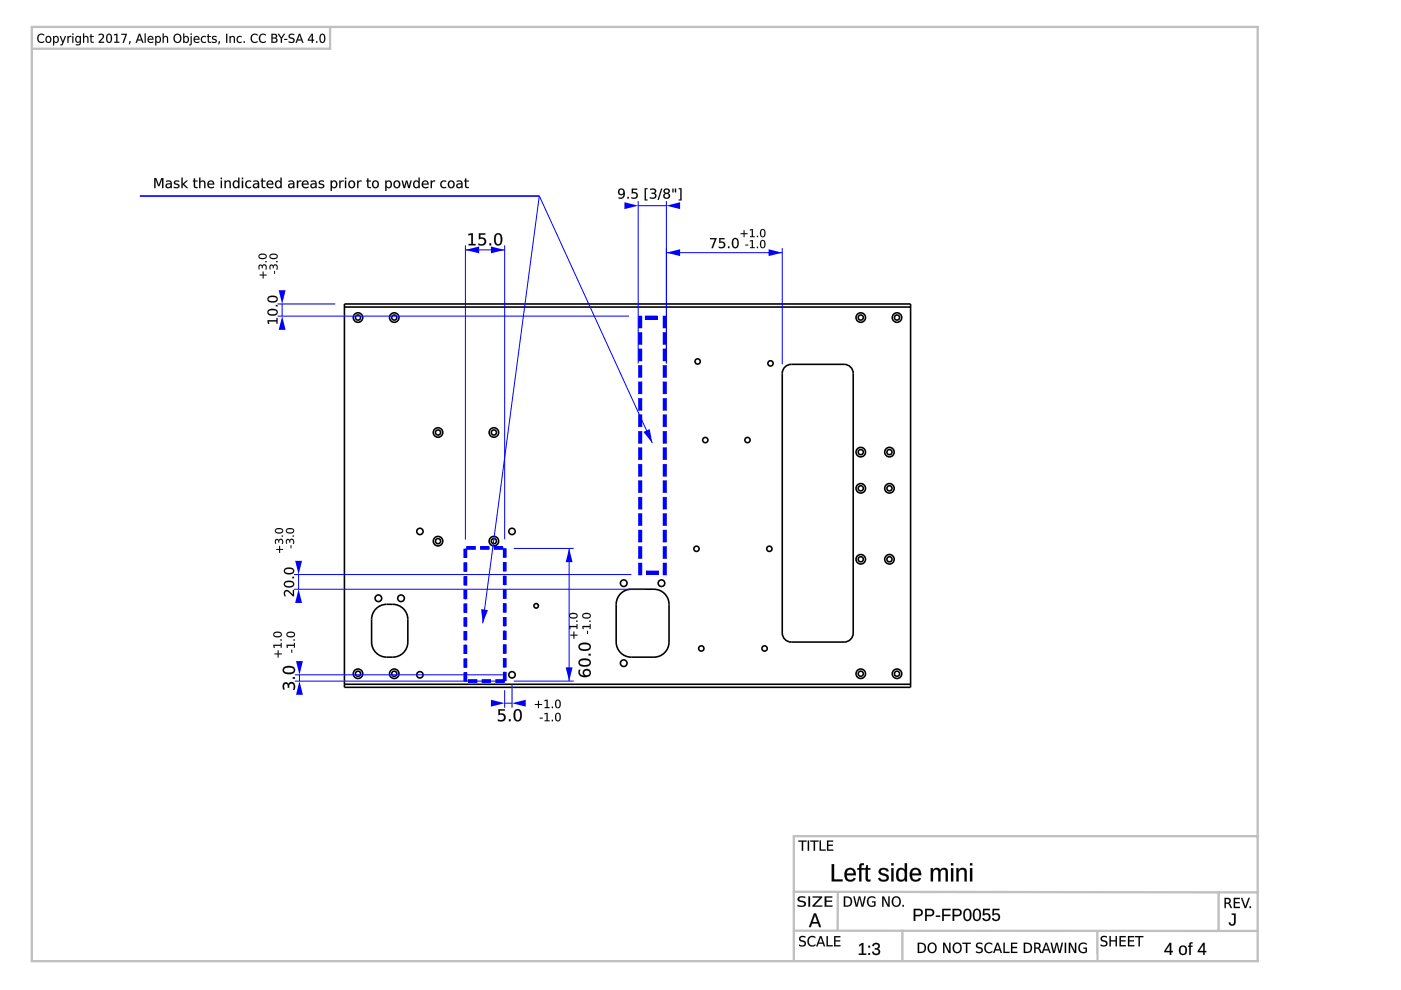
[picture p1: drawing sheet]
<svg xmlns="http://www.w3.org/2000/svg" width="297mm" height="210mm" viewBox="0 0 297 210" stroke-linecap="round" stroke-linejoin="round" font-family="sans-serif">
<g fill="none" stroke="#000" stroke-width=".34">
<path d="M73 65.1v-.7h120.1v.7M73 65.1v80M73 65.1h120.1M166.4 77.8l.9-.5h.5h11.2a1.92 1.92 0 0 1 1.9 1.9v55a1.92 1.92 0 0 1-1.9 1.9h-11.2a1.92 1.92 0 0 1-1.9-1.9v-55v-.5zM193.1 65.1v80M79.7 129.1a4.8 4.8 0 0 1 5.8 0 3.2 3.2 0 0 1 1 2.2v4.8a3.2 3.2 0 0 1-3.2 3.2 3.7 3.7 0 0 1-4.3-1.9l-.2-1.3v-4.8a3.2 3.2 0 0 1 .9-2.2zM131.6 125.9a3.2 3.2 0 0 1 2.2-1h4.8a3.2 3.2 0 0 1 3.2 3.2v8a3.2 3.2 0 0 1-3.2 3.2h-4.8a3.2 3.2 0 0 1-3.2-3.2v-8a3.2 3.2 0 0 1 1-2.2zM73 145.1v.6h120.1v-.6M73 145.1h120.1"/>
<circle cx="75.9" cy="67.3" r=".54"/>
<circle cx="75.9" cy="67.3" r="1.01"/>
<circle cx="83.6" cy="67.3" r=".54"/>
<circle cx="83.6" cy="67.3" r="1.01"/>
<circle cx="147.9" cy="76.6" r=".56"/>
<circle cx="163.4" cy="77" r=".56"/>
<circle cx="182.5" cy="67.3" r=".54"/>
<circle cx="182.5" cy="67.3" r="1.01"/>
<circle cx="190.2" cy="67.3" r=".54"/>
<circle cx="190.2" cy="67.3" r="1.01"/>
<circle cx="92.9" cy="91.7" r=".54"/>
<circle cx="92.9" cy="91.7" r="1.01"/>
<circle cx="104.7" cy="91.7" r=".54"/>
<circle cx="104.7" cy="91.7" r="1.01"/>
<circle cx="149.5" cy="93.3" r=".56"/>
<circle cx="158.5" cy="93.3" r=".56"/>
<circle cx="182.5" cy="95.9" r=".54"/>
<circle cx="182.5" cy="95.9" r="1.01"/>
<circle cx="188.6" cy="95.9" r=".54"/>
<circle cx="188.6" cy="95.9" r="1.01"/>
<circle cx="89" cy="112.7" r=".68"/>
<circle cx="92.9" cy="114.7" r=".54"/>
<circle cx="92.9" cy="114.7" r="1.01"/>
<circle cx="104.7" cy="114.7" r=".54"/>
<circle cx="104.7" cy="114.7" r="1.01"/>
<circle cx="108.6" cy="112.7" r=".68"/>
<circle cx="147.7" cy="116.4" r=".56"/>
<circle cx="163.1" cy="116.4" r=".56"/>
<circle cx="182.5" cy="103.5" r=".54"/>
<circle cx="182.5" cy="118.6" r=".54"/>
<circle cx="182.5" cy="118.6" r="1.01"/>
<circle cx="182.5" cy="103.5" r="1.01"/>
<circle cx="188.6" cy="103.5" r=".54"/>
<circle cx="188.6" cy="118.6" r=".54"/>
<circle cx="188.6" cy="118.6" r="1.01"/>
<circle cx="188.6" cy="103.5" r="1.01"/>
<circle cx="80.2" cy="126.9" r=".7"/>
<circle cx="85" cy="126.9" r=".7"/>
<circle cx="113.7" cy="128.5" r=".48"/>
<circle cx="132.2" cy="123.7" r=".7"/>
<circle cx="140.2" cy="123.7" r=".7"/>
<circle cx="148.7" cy="137.5" r=".56"/>
<circle cx="162.1" cy="137.5" r=".56"/>
<circle cx="75.9" cy="142.9" r=".54"/>
<circle cx="75.9" cy="142.9" r="1.01"/>
<circle cx="83.6" cy="142.9" r=".54"/>
<circle cx="83.6" cy="142.9" r="1.01"/>
<circle cx="89" cy="143.1" r=".68"/>
<circle cx="108.6" cy="143.1" r=".68"/>
<circle cx="132.2" cy="140.6" r=".7"/>
<circle cx="182.5" cy="142.9" r=".54"/>
<circle cx="182.5" cy="142.9" r="1.01"/>
<circle cx="190.2" cy="142.9" r=".54"/>
<circle cx="190.2" cy="142.9" r="1.01"/>
</g>
<path d="M141.3 52.6v24.4M141.3 53.6h24.6M165.9 52.6v24.6" fill="none" stroke="#00f" stroke-width=".21"/>
<g fill="#00f">
<path d="M141.3 53.6l2.9-.8v1.5z"/>
<path d="M162.9 52.8l3 .8-3 .7z"/>
</g>
<g fill="#000">
<path d="M150.5 50.5h1.4l-.8 2.1h-.3l.8-1.9h-1.1zM152.5 50.5h1.1v.2h-.8v.5a.78 .78 0 0 1 1 .9 .78 .78 0 0 1-1.3 .5h-.1v-.3a.56 .56 0 0 0 .8 0 .56 .56 0 0 0 0-.8h-.7zM154.3 52.2h.3v.4h-.3zM155.7 50.7a1.22 1.22 0 0 0 .2 1.7 1.08 1.08 0 0 0 0-1.7zM155.5 50.6a.79 .79 0 0 1 .9 .1 .79 .79 0 0 1 .2 .8 .79 .79 0 0 1-.7 1.1 .79 .79 0 0 1-.7-1.1v-.6z"/>
<path d="M150.5 50.5h1.4l-.7 2.1h-.4l.8-1.9h-1.1zM150.5 50.5v.2h1.1l-.8 1.9h.3l.8-2.1zM152.5 50.5h1.1v.2h-.8v.5a.77 .77 0 0 1 1 .8 .77 .77 0 0 1-1.1 .6h-.3v-.4a.55 .55 0 0 0 .8 .1 .55 .55 0 0 0 0-.8l-.7 .1zM152.5 50.5v1a.58 .58 0 0 1 .8 0 .58 .58 0 0 1 0 .8 .58 .58 0 0 1-.8 0h-.1v.2a.81 .81 0 0 0 1.1 0 .81 .81 0 0 0 .1-1.1l-.4-.2-.5 .1v-.6h.9v-.2zM154.3 52.2h.4v.4h-.4zM154.3 52.2v.4h.3v-.4zM155.7 50.7a1.22 1.22 0 0 0 .2 1.7 1.07 1.07 0 0 0 0-1.7zM155.6 50.8a.55 .55 0 0 1 .7 .1 .55 .55 0 0 1 .1 .6 .55 .55 0 0 1-.1 .7 .55 .55 0 0 1-.7 .1 1.62 1.62 0 0 1 0-1.5zM155.5 50.6a.8 .8 0 0 1 .9 0 .8 .8 0 0 1 .2 .9 .81 .81 0 0 1-.7 1.2 .81 .81 0 0 1-.8-1.2l.1-.6zM155.5 50.6a1.26 1.26 0 0 0 .4 2 1.22 1.22 0 0 0 .2-2.1z"/>
</g>
<g fill="#00f">
<path d="M136.8 67h2.5v.7h-2.5z"/>
<path d="M137 121h2.6v.8h-2.6z"/>
<path d="M140.6 67h.7v2.6h-.7zM140.6 70.5h.7v2.5h-.7zM140.6 74h.7v2.5h-.7zM140.6 77.5h.7v2.5h-.7zM140.6 81h.7v2.5h-.7zM140.6 84.5h.7v2.5h-.7zM140.6 87.9h.7v2.6h-.7zM140.6 91.4h.7v2.6h-.7zM140.6 94.9h.7v2.6h-.7zM140.6 98.4h.7v2.6h-.7zM140.6 101.9h.7v2.6h-.7zM140.6 105.4h.7v2.6h-.7zM140.6 108.9h.7v2.5h-.7zM140.6 112.4h.7v2.5h-.7zM140.6 115.9h.7v2.5h-.7zM140.6 119.4h.7v2.5h-.7z"/>
<path d="M140.5 67h.9v2.6h-.9zM140.6 67v2.6h.7v-2.6zM140.5 70.4h.9v2.7h-.9zM140.6 70.5v2.5h.7v-2.5zM140.5 73.9h.9v2.7h-.9zM140.6 74v2.5h.7v-2.5zM140.5 77.4h.9v2.7h-.9zM140.6 77.5v2.5h.7v-2.5zM140.5 80.9h.9v2.7h-.9zM140.6 81v2.5h.7v-2.5zM140.5 84.4h.9v2.7h-.9zM140.6 84.5v2.5h.7v-2.5zM140.5 87.9h.9v2.6h-.9zM140.6 87.9v2.6h.7v-2.6zM140.5 91.4h.9v2.6h-.9zM140.6 91.4v2.6h.7v-2.6zM140.5 94.9h.9v2.6h-.9zM140.6 94.9v2.6h.7v-2.6zM140.5 98.4h.9v2.6h-.9zM140.6 98.4v2.6h.7v-2.6zM140.5 101.9h.9v2.6h-.9zM140.6 101.9v2.6h.7v-2.6zM140.5 105.4h.9v2.6h-.9zM140.6 105.4v2.6h.7v-2.6zM140.5 108.8h.9v2.7h-.9zM140.6 108.9v2.5h.7v-2.5zM140.5 112.3h.9v2.7h-.9zM140.6 112.4v2.5h.7v-2.5zM140.5 115.8h.9v2.7h-.9zM140.6 115.9v2.5h.7v-2.5zM140.5 119.3h.9v2.7h-.9zM140.6 119.4v2.5h.7v-2.5z"/>
<path d="M135.3 67h.8v2.6h-.8zM135.3 70.5h.8v2.5h-.8zM135.3 74h.8v2.5h-.8zM135.3 77.5h.8v2.5h-.8zM135.3 81h.8v2.5h-.8zM135.3 84.5h.8v2.5h-.8zM135.3 87.9h.8v2.6h-.8zM135.3 91.4h.8v2.6h-.8zM135.3 94.9h.8v2.6h-.8zM135.3 98.4h.8v2.6h-.8zM135.3 101.9h.8v2.6h-.8zM135.3 105.4h.8v2.6h-.8zM135.3 108.9h.8v2.5h-.8zM135.3 112.4h.8v2.5h-.8zM135.3 115.9h.8v2.5h-.8zM135.3 119.4h.8v2.5h-.8z"/>
<path d="M135.3 67h.9v2.6h-.9zM135.3 67v2.6h.8v-2.6zM135.3 70.4h.9v2.7h-.9zM135.3 70.5v2.5h.8v-2.5zM135.3 73.9h.9v2.7h-.9zM135.3 74v2.5h.8v-2.5zM135.3 77.4h.9v2.7h-.9zM135.3 77.5v2.5h.8v-2.5zM135.3 80.9h.9v2.7h-.9zM135.3 81v2.5h.8v-2.5zM135.3 84.4h.9v2.7h-.9zM135.3 84.5v2.5h.8v-2.5zM135.3 87.9h.9v2.6h-.9zM135.3 87.9v2.6h.8v-2.6zM135.3 91.4h.9v2.6h-.9zM135.3 91.4v2.6h.8v-2.6zM135.3 94.9h.9v2.6h-.9zM135.3 94.9v2.6h.8v-2.6zM135.3 98.4h.9v2.6h-.9zM135.3 98.4v2.6h.8v-2.6zM135.3 101.9h.9v2.6h-.9zM135.3 101.9v2.6h.8v-2.6zM135.3 105.4h.9v2.6h-.9zM135.3 105.4v2.6h.8v-2.6zM135.3 108.8h.9v2.7h-.9zM135.3 108.9v2.5h.8v-2.5zM135.3 112.3h.9v2.7h-.9zM135.3 112.4v2.5h.8v-2.5zM135.3 115.8h.9v2.7h-.9zM135.3 115.9v2.5h.8v-2.5zM135.3 119.3h.9v2.7h-.9zM135.3 119.4v2.5h.8v-2.5z"/>
<path d="M136.7 66.9h2.7v.9h-2.7zM136.8 67v.7h2.5v-.7z"/>
<path d="M137 121h2.6v.8h-2.6zM137 121v.8h2.6v-.8z"/>
</g>
<path d="M135.3 42.6v34.4M135.3 43.6h6M141.3 42.6v34.4" fill="none" stroke="#00f" stroke-width=".21"/>
<g fill="#00f">
<path d="M141.3 43.6l2.9-.7v1.4z"/>
<path d="M132.4 42.9l2.9 .7-2.9 .7z"/>
</g>
<g fill="#000">
<path d="M131.2 40.1a.82 .82 0 0 1 1 0 .82 .82 0 0 1 .3 1 .95 .95 0 0 1-.4 .9 .95 .95 0 0 1-1 .1l.1-.3a.65 .65 0 0 0 .7 0 .65 .65 0 0 0 .3-.7v.1a.71 .71 0 0 1-1 0 .71 .71 0 0 1 0-1.1zM131.2 40.2a.68 .68 0 0 0 0 1 .68 .68 0 0 0 1-.1 .68 .68 0 0 1-.3 .7 .68 .68 0 0 1-.7 0v.3a.98 .98 0 0 0 1.1-.2 .98 .98 0 0 0 .2-1.2 .73 .73 0 0 0-.5-.7 .73 .73 0 0 0-.8 .2zM131.2 40.7a.5 .5 0 0 0 1 0 .5 .5 0 0 0-1 0zM131.3 40.7a.49 .49 0 0 1 .9 0 .49 .49 0 0 1-.9 0zM133 41.7h.3v.4h-.3zM133 41.8v.3h.3v-.3zM133.9 40h1.2v.3l-.9-.1v.6a.77 .77 0 0 1 1.1 .7 .77 .77 0 0 1-1.2 .6h-.3v-.3a.55 .55 0 0 0 .9 0 .55 .55 0 0 0-.1-.8l-.7 .1zM134 40v1.1a.58 .58 0 0 1 .8-.1 .58 .58 0 0 1 0 .8 .58 .58 0 0 1-.8 .1l-.1-.1v.3a.81 .81 0 0 0 1-.1 .81 .81 0 0 0 .1-1.1l-.3-.1h-.5v-.6h.9v-.2zM136.7 39.9h.6v.2h-.4v2.2h.4v.2h-.6zM136.7 39.9v2.6h.6v-.2h-.4v-2.2h.4v-.2zM137.8 40a.74 .74 0 0 1 .9 0 .74 .74 0 0 1 .3 .8l-.3 .2a.58 .58 0 0 1 .5 .5 .58 .58 0 0 1-.4 .6l-.2 .1a.52 .52 0 0 1-.8-.4 .76 .76 0 0 0 1.1-.3l-.1-.3-.7-.1v-.2h.3a.33 .33 0 0 0 .4-.4 .33 .33 0 0 0-.4-.3l-.6 .1zM137.9 40l-.1 .3a.61 .61 0 0 1 1 .4l-.2 .2h-.4v.2a.48 .48 0 0 1 .7 .4 .48 .48 0 0 1-.7 .4l-.4-.1v.2a.75 .75 0 0 0 1 .1 .75 .75 0 0 0 .1-1l-.2-.1a.54 .54 0 0 0 .4-.7 .54 .54 0 0 0-.8-.3zM140.2 40h.2l-.7 2.4h-.3zM140.2 40l-.8 2.4h.3l.7-2.4zM140.9 41.5a.45 .45 0 0 0 .9 0 .45 .45 0 0 0-.9 0zM140.9 41.5a.45 .45 0 0 1 .9 0 .45 .45 0 0 1-.9 0zM140.8 40.1a.64 .64 0 0 1 1-.1 .64 .64 0 0 1 0 .9l-.2 .1a.58 .58 0 0 1 .5 .5 .58 .58 0 0 1-.4 .6 .67 .67 0 0 1-1-.2 .67 .67 0 0 1 .4-.9 .5 .5 0 0 1-.4-.4 .5 .5 0 0 1 .1-.5zM140.9 40.1a.49 .49 0 0 0-.2 .5 .49 .49 0 0 0 .4 .4 .64 .64 0 0 0-.4 .9 .64 .64 0 0 0 1 .2 .57 .57 0 0 0 .4-.6 .57 .57 0 0 0-.5-.5 .55 .55 0 0 0 .4-.8 .55 .55 0 0 0-.8-.2zM141 40.5a.37 .37 0 0 0 .7 0 .37 .37 0 0 0-.7 0zM140.9 40.6a.4 .4 0 0 1 .8 0 .4 .4 0 0 1-.8 0zM142.5 40h.3v.8h-.3zM142.6 40v.8h.2v-.8zM143.1 40h.3v.8h-.3zM143.1 40v.8h.2v-.8zM143.9 39.9h.6v2.6h-.6v-.2h.3v-2.2h-.3zM143.9 39.9v.2h.4v2.2h-.4v.2h.6v-2.6z"/>
<path d="M131.2 40.2a.8 .8 0 0 1 1-.1 .8 .8 0 0 1 .3 1 .93 .93 0 0 1-.4 .9 .93 .93 0 0 1-.9 .1v-.3a.67 .67 0 0 0 .7 0 .67 .67 0 0 0 .3-.7 .7 .7 0 0 1-1 .1 .7 .7 0 0 1 0-1zM131.2 40.7a.5 .5 0 0 0 1 0 .5 .5 0 0 0-1 0zM133 41.8h.3v.3h-.3zM134 40h1.1v.2h-.9v.6a.78 .78 0 0 1 1 .8 .78 .78 0 0 1-1.2 .5h-.1v-.3a.56 .56 0 0 0 .8 0 .56 .56 0 0 0-.1-.8l-.6 .1zM136.7 39.9h.6v.2h-.4v2.2h.4v.2h-.6zM137.9 40a.73 .73 0 0 1 .8 0 .73 .73 0 0 1 .3 .8l-.3 .2a.67 .67 0 0 1 .4 .9 .67 .67 0 0 1-1 .2h-.3v-.3a.57 .57 0 0 0 .7 .1 .57 .57 0 0 0 .3-.7l-.6-.1v-.2h.2a.35 .35 0 0 0 .4-.4 .35 .35 0 0 0-.4-.3l-.5 .1zM140.2 40h.2l-.7 2.4h-.3zM140.9 41.5a.45 .45 0 0 0 .9 0 .45 .45 0 0 0-.9 0zM140.8 40.1a.63 .63 0 0 1 1-.1 .63 .63 0 0 1 0 .9l-.2 .1a.66 .66 0 0 1 .3 .9 .66 .66 0 0 1-1 .2 .59 .59 0 0 1-.3-.6 .59 .59 0 0 1 .5-.5l-.4-.3zM141 40.5a.38 .38 0 0 0 .7 0 .38 .38 0 0 0-.7 0zM142.6 40h.2v.8h-.2zM143.1 40h.2v.8h-.2zM143.9 39.9h.6v2.6h-.6v-.2h.3v-2.2h-.3z"/>
<path d="M157 49.5h.7v-.7h.2v.7h.6v.1h-.6v.7h-.2v-.7h-.7zM159 48.7l.6-.1v1.5h.4v.2h-1v-.2h.4v-1.3l-.4 .1zM160.5 50h.2v.3h-.2zM161.6 48.8a.98 .98 0 0 0 .1 1.3 .86 .86 0 0 0 0-1.4zM161.4 48.6a.63 .63 0 0 1 .7 .1 .63 .63 0 0 1 .2 .7 .64 .64 0 0 1-.6 .9 .64 .64 0 0 1-.6-.9z"/>
<path d="M157 49.4l.7 .1v-.7h.2v.7l.6-.1v.3l-.6-.1v.7h-.2v-.7l-.7 .1zM157 49.5v.1h.7v.7h.2l-.1-.7h.7v-.1h-.7l.1-.7h-.2v.7zM159 48.7l.6-.1v1.5h.4v.2h-1v-.2h.4v-1.3l-.4 .1zM159 48.7v.2l.4-.1v1.3h-.4v.2h1v-.2h-.4v-1.5zM160.5 50h.2v.3h-.2zM160.5 50v.3h.2v-.3zM161.6 48.8a.97 .97 0 0 0 .1 1.3 .86 .86 0 0 0 0-1.4zM161.6 48.8a.71 .71 0 0 1 .5 .4 .71 .71 0 0 1-.1 .8 .36 .36 0 0 1-.5 .1 .36 .36 0 0 1-.1-.5zM161.4 48.6a.64 .64 0 0 1 .7 .1 .64 .64 0 0 1 .2 .7 .65 .65 0 0 1-.6 .9 .65 .65 0 0 1-.6-.9zM161.4 48.7a1.01 1.01 0 0 0 .3 1.6 .94 .94 0 0 0 .6-.9 .94 .94 0 0 0-.6-.8z"/>
<path d="M158 51.9h.6v.2h-.6zM159 51l.6-.1v1.5h.4v.2h-1v-.2h.4v-1.3l-.4 .1zM160.5 52.3h.2v.3h-.2zM161.6 51.1a.98 .98 0 0 0 .1 1.4 .86 .86 0 0 0 0-1.4zM161.4 51a.63 .63 0 0 1 .7 0 .63 .63 0 0 1 .2 .8 .64 .64 0 0 1-.6 .8 .64 .64 0 0 1-.6-.8z"/>
<path d="M158 51.9h.6v.2h-.6zM158 51.9v.2h.6v-.2zM159 51l.6-.1v1.5h.4v.2h-1v-.2h.4v-1.3l-.4 .1zM159 51v.2l.4-.1v1.3h-.4v.2h1v-.2h-.4v-1.5zM160.5 52.3h.2v.3h-.2zM160.5 52.3v.3h.2v-.3zM161.6 51.1a.97 .97 0 0 0 .1 1.3 .86 .86 0 0 0 0-1.3zM161.6 51.1a.71 .71 0 0 1 .5 .5 .71 .71 0 0 1-.1 .7 .36 .36 0 0 1-.5 .1 .36 .36 0 0 1-.1-.4zM161.4 51a.64 .64 0 0 1 .7 0 .64 .64 0 0 1 .2 .8 .65 .65 0 0 1-.6 .8 .65 .65 0 0 1-.6-.8zM161.4 51a1.01 1.01 0 0 0 .3 1.6 .94 .94 0 0 0 .6-.8 .94 .94 0 0 0-.6-.9z"/>
</g>
<path d="M62.3 124.9h74.4M62.3 121.8h71.6M63.3 121.8v3.1" fill="none" stroke="#00f" stroke-width=".21"/>
<g fill="#00f">
<path d="M62.6 118.9h1.4l-.7 2.9z"/>
<path d="M63.3 124.9l.7 2.9h-1.4z"/>
</g>
<g fill="#000">
<path d="M60.3 125.3a1.12 1.12 0 0 1 1.6 .6l.2 .2v-1h.3v1.3a.57 .57 0 0 1-.8-.4l-.1-.2a.51 .51 0 0 0-.6-.4 .51 .51 0 0 0-.5 .5l.2 .5a.6 .6 0 0 1-.5-.4 .6 .6 0 0 1 .1-.6zM60.4 125.3l-.2 .8 .1 .3h.3a.53 .53 0 0 1-.1-.8 .53 .53 0 0 1 .8 0l.8 .8h.2v-1.3h-.2v1l-1.1-1h-.4zM60.5 123.7a.57 .57 0 0 0 .2 .5 .57 .57 0 0 0 .6 .1h.2a.44 .44 0 0 0 .6-.5 .44 .44 0 0 0-.6-.4l-.7 .1zM60.5 123.6a1.17 1.17 0 0 1 1.7 .2 1.09 1.09 0 0 1-1.8 0zM60.3 123.4a1.29 1.29 0 0 1 2.1 .4 1.25 1.25 0 0 1-2.2 .3zM60.3 123.5a.78 .78 0 0 0 .1 .9 .78 .78 0 0 0 .9 .2 .78 .78 0 0 0 1.1-.8 .78 .78 0 0 0-1.1-.7l-.6 .1zM62 122.3h.4v.3h-.4zM62 122.3v.3h.3v-.3zM60.5 120.9a.57 .57 0 0 0 .2 .5 .57 .57 0 0 0 .6 .1h.2a.44 .44 0 0 0 .6-.4 .44 .44 0 0 0-.6-.5l-.7 .1zM60.5 120.8a1.17 1.17 0 0 1 1.7 .3 1.09 1.09 0 0 1-1.8 0zM60.3 120.6a1.29 1.29 0 0 1 2.1 .5 1.25 1.25 0 0 1-2.2 .2zM60.3 120.7a.78 .78 0 0 0 .1 .9 .78 .78 0 0 0 .9 .2 .78 .78 0 0 0 1.1-.7 .78 .78 0 0 0-1.1-.8l-.6 .1z"/>
<path d="M60.3 125.3a.9 .9 0 0 1 1.4 .4l.4 .4v-1h.2v1.3h-.2l-.6-.6a.53 .53 0 0 0-.6-.4 .53 .53 0 0 0-.5 .5l.2 .5h-.3l-.1-.3zM60.5 123.6l-.1 .1a.87 .87 0 0 0 1.4 .5 .43 .43 0 0 0 .3-.5 .43 .43 0 0 0-.6-.3zM60.3 123.4a1.27 1.27 0 0 1 2.1 .4 1.23 1.23 0 0 1-2.2 .3zM62 122.3h.3v.3h-.3zM60.5 120.8l-.1 .1a.87 .87 0 0 0 1.4 .5 .43 .43 0 0 0 .3-.5 .43 .43 0 0 0-.6-.3zM60.3 120.7a1.27 1.27 0 0 1 2.1 .4 1.23 1.23 0 0 1-2.2 .2z"/>
</g>
<path d="M58.8 67h74.6M58.8 64.4h12.3M59.8 64.4v2.6" fill="none" stroke="#00f" stroke-width=".21"/>
<g fill="#00f">
<path d="M59.1 61.5h1.4l-.7 2.9z"/>
<path d="M59.8 67l.7 2.9h-1.4z"/>
</g>
<g fill="#000">
<path d="M56.7 67.9h1.9v-.5h.3v1.2h-.3v-.4h-1.6l.1 .5h-.3zM56.7 67.9l.1 .8h.3l-.1-.5h1.6v.4h.2v-1.2h-.2v.5zM57 66a.57 .57 0 0 0 .2 .6 .57 .57 0 0 0 .6 0h.3a.44 .44 0 0 0 .5-.4 .44 .44 0 0 0-.5-.4h-.8zM57 66a1.17 1.17 0 0 1 1.7 .2 1.09 1.09 0 0 1-1.8 0zM56.8 65.8a1.29 1.29 0 0 1 2.1 .4 1.25 1.25 0 0 1-2.2 .2zM56.8 65.8a.78 .78 0 0 0 .1 .9 .78 .78 0 0 0 .9 .2 .78 .78 0 0 0 1.1-.7 .78 .78 0 0 0-1.1-.7l-.6 .1zM58.5 64.6h.4v.4h-.4zM58.5 64.7v.3h.3v-.3zM57 63.2a.57 .57 0 0 0 .2 .6 .57 .57 0 0 0 .6 0h.3a.44 .44 0 0 0 .5-.4 .44 .44 0 0 0-.5-.4h-.8zM57 63.2a1.17 1.17 0 0 1 1.7 .2 1.09 1.09 0 0 1-1.8 0zM56.8 63a1.29 1.29 0 0 1 2.1 .4 1.25 1.25 0 0 1-2.2 .2zM56.8 63a.78 .78 0 0 0 .1 .9 .78 .78 0 0 0 .9 .2 .78 .78 0 0 0 1.1-.7 .78 .78 0 0 0-1.1-.7l-.6 .1z"/>
<path d="M56.7 67.9h1.9v-.5h.2v1.2h-.2v-.4h-1.6l.1 .5h-.3zM57 66l-.1 .1a.87 .87 0 0 0 1.4 .5 .43 .43 0 0 0 .3-.5 .43 .43 0 0 0-.5-.3zM56.8 65.8a1.27 1.27 0 0 1 2.1 .4 1.23 1.23 0 0 1-2.2 .2zM58.5 64.7h.3v.3h-.3zM57 63.2l-.1 .1a.87 .87 0 0 0 1.4 .5 .43 .43 0 0 0 .3-.5 .43 .43 0 0 0-.5-.3zM56.8 63a1.27 1.27 0 0 1 2.1 .4 1.23 1.23 0 0 1-2.2 .2z"/>
</g>
<path d="M114.4 41.6l23.9 52.3" fill="none" stroke="#00f" stroke-width=".21"/>
<path d="M136.4 91.6l1.3-.6 .6 2.9z" fill="#00f"/>
<path d="M29.7 41.6h84.7M114.3 41.5l-11.9 90.7" fill="none" stroke="#00f" stroke-width=".21"/>
<g fill="#000">
<path d="M32.7 37.8h.4l.6 1.4 .5-1.4h.4v2.1h-.2v-1.9l-.6 1.5h-.3l-.5-1.5v1.9h-.3zM35.5 39.1l-.1 .1a.42 .42 0 0 0 .5 .5 .42 .42 0 0 0 .3-.6zM35.2 38.4a.77 .77 0 0 1 1.2 .6v.9h-.2v-.3a.56 .56 0 0 1-.7 .3 .56 .56 0 0 1-.4-.7 .56 .56 0 0 1 .7-.3h.4a.56 .56 0 0 0-.4-.5 .56 .56 0 0 0-.6 .2zM37 38.4l.9-.1 .1 .3a.43 .43 0 0 0-.5-.2 .43 .43 0 0 0-.3 .4 .65 .65 0 0 1 .6 .3 .65 .65 0 0 1 .1 .7l-.9 .1-.2-.1v-.3a.56 .56 0 0 0 1-.1l-.1-.1a.64 .64 0 0 1-.6-.2 .64 .64 0 0 1-.1-.7zM38.5 37.7h.2v1.3l.8-.7h.3l-.8 .7 .9 .9h-.4l-.8-.8v.8h-.2zM41.1 37.8h.3v.5h.5v.2h-.5v1l.5 .2v.2l-.6-.1-.2-.1v-1.2h-.2v-.2h.2zM42.2 37.7h.3v.8a.58 .58 0 0 1 .7-.2 .58 .58 0 0 1 .4 .6v1h-.3v-1a.41 .41 0 0 0-.4-.4 .41 .41 0 0 0-.4 .5v.9h-.3zM44.2 38.5a.74 .74 0 0 1 .9-.2 .74 .74 0 0 1 .3 .8h-1.2a.68 .68 0 0 0 1.2 .4v.3a.9 .9 0 0 1-1.2-.1 .9 .9 0 0 1 0-1.2zM44.4 38.6l-.2 .3h1l-.3-.4zM46.8 38.3h.3v1.6h-.3zM46.8 37.7h.3v.3h-.3zM47.6 38.3h.3v.2a.58 .58 0 0 1 .7-.2 .58 .58 0 0 1 .3 .6v1h-.2v-1a.41 .41 0 0 0-.5-.4 .41 .41 0 0 0-.3 .5v.9h-.3zM49.5 38.5l.5-.3 .5 .3v-.8h.3v2.2h-.3v-.3a.69 .69 0 0 1-.9 .2 .69 .69 0 0 1-.2-1zM49.7 38.6a.56 .56 0 0 0-.1 .8 .56 .56 0 0 0 .8 .1 .56 .56 0 0 0 .1-.7 .56 .56 0 0 0-.8-.2zM51.3 38.3h.2v1.6h-.2zM51.3 37.7h.2v.3h-.2zM52.2 38.5l.7-.2h.3v.3a.61 .61 0 0 0-.8 .1 .61 .61 0 0 0 0 .8 .61 .61 0 0 0 .8 .1v.2a.86 .86 0 0 1-1.1-.2 .86 .86 0 0 1 .1-1.1zM54 39.1l-.1 .1a.42 .42 0 0 0 .5 .5 .42 .42 0 0 0 .3-.6zM53.7 38.4a.77 .77 0 0 1 1.2 .6v.9h-.2v-.3a.56 .56 0 0 1-.7 .3 .56 .56 0 0 1-.4-.7 .56 .56 0 0 1 .7-.3h.4a.56 .56 0 0 0-.4-.5 .56 .56 0 0 0-.6 .2zM55.5 37.8h.2v.5h.6v.2h-.6v1l.6 .2v.2l-.6-.1-.2-.1v-1.2h-.2v-.2h.2zM56.7 38.5a.74 .74 0 0 1 .9-.2 .74 .74 0 0 1 .4 .8h-1.2a.68 .68 0 0 0 1.1 .4v.3a.9 .9 0 0 1-1.2-.1 .9 .9 0 0 1 0-1.2zM56.9 38.6l-.1 .3h.9l-.2-.4zM58.5 38.5l.4-.3 .6 .3v-.8h.2v2.2h-.2v-.3a.69 .69 0 0 1-1 .2 .69 .69 0 0 1-.2-1zM58.7 38.6a.56 .56 0 0 0-.1 .8 .56 .56 0 0 0 .7 .1 .56 .56 0 0 0 .1-.7 .56 .56 0 0 0-.7-.2zM61.5 39.1l-.1 .1a.42 .42 0 0 0 .5 .5 .42 .42 0 0 0 .3-.6zM61.2 38.4a.77 .77 0 0 1 1.2 .6v.9h-.2v-.3a.56 .56 0 0 1-.8 .3 .56 .56 0 0 1-.3-.7 .56 .56 0 0 1 .7-.3h.4a.56 .56 0 0 0-.4-.5 .56 .56 0 0 0-.6 .2zM62.9 38.3h.3v.2l.2-.2h.5v.2a.47 .47 0 0 0-.5 .1 .47 .47 0 0 0-.2 .4v.9h-.3zM64.2 38.5a.74 .74 0 0 1 .9-.2 .74 .74 0 0 1 .3 .8h-1.2a.68 .68 0 0 0 1.2 .4v.3a.9 .9 0 0 1-1.2-.1 .9 .9 0 0 1 0-1.2zM64.4 38.6l-.1 .3h.9l-.3-.4zM66.2 39.1l-.1 .1a.42 .42 0 0 0 .5 .5 .42 .42 0 0 0 .3-.6zM65.9 38.4a.77 .77 0 0 1 1.2 .6v.9h-.2v-.3a.56 .56 0 0 1-.7 .3 .56 .56 0 0 1-.4-.7 .56 .56 0 0 1 .7-.3h.4a.56 .56 0 0 0-.4-.5 .56 .56 0 0 0-.6 .2zM67.7 38.4l.9-.1 .1 .3a.43 .43 0 0 0-.5-.2 .43 .43 0 0 0-.3 .4 .65 .65 0 0 1 .6 .3 .65 .65 0 0 1 .1 .7l-.9 .1-.2-.1v-.3a.56 .56 0 0 0 1-.1l-.1-.1a.64 .64 0 0 1-.6-.2 .64 .64 0 0 1-.1-.7zM70.1 38.3h.3v.2a.69 .69 0 0 1 .9-.1 .69 .69 0 0 1 .2 .9 .62 .62 0 0 1-.4 .6 .62 .62 0 0 1-.7-.3v.9h-.3zM70.5 38.6a.56 .56 0 0 0-.1 .8 .56 .56 0 0 0 .7 .1 .56 .56 0 0 0 .1-.7 .56 .56 0 0 0-.7-.2zM71.9 38.3h.3v.2l.2-.2h.5v.2a.47 .47 0 0 0-.5 .1 .47 .47 0 0 0-.2 .4v.9h-.3zM73.1 38.3h.3v1.6h-.3zM73.1 37.7h.3v.3h-.3zM74.2 38.6a.56 .56 0 0 0 0 .8 .56 .56 0 0 0 .7 .1 .56 .56 0 0 0 .1-.7 .56 .56 0 0 0-.8-.2zM73.8 39a.8 .8 0 0 1 1.6 0 .8 .8 0 0 1-1.6 0zM75.7 38.3h.3v.2l.2-.2h.4v.2a.47 .47 0 0 0-.4 .1 .47 .47 0 0 0-.2 .4v.9h-.3zM77.8 37.8h.3v.5h.5v.2h-.5v1l.5 .2v.2l-.5-.1-.2-.1-.1-1.2h-.1v-.2h.1zM79.3 38.6a.56 .56 0 0 0-.1 .8 .56 .56 0 0 0 .7 .1 .56 .56 0 0 0 .1-.7 .56 .56 0 0 0-.7-.2zM78.8 39a.8 .8 0 0 1 1.6 0 .8 .8 0 0 1-1.6 0zM81.7 38.3h.2v.2a.69 .69 0 0 1 1-.1 .69 .69 0 0 1 .2 .9 .62 .62 0 0 1-.5 .6 .62 .62 0 0 1-.7-.3v.9h-.2zM82.1 38.6a.56 .56 0 0 0-.1 .8 .56 .56 0 0 0 .7 .1 .56 .56 0 0 0 .1-.7 .56 .56 0 0 0-.7-.2zM83.8 38.6a.56 .56 0 0 0-.1 .8 .56 .56 0 0 0 .8 .1 .56 .56 0 0 0 .1-.7 .56 .56 0 0 0-.8-.2zM83.3 39a.8 .8 0 0 1 1.6 0 .8 .8 0 0 1-1.6 0zM85.1 38.3h.3l.3 1.2 .4-1.2h.3l.3 1.2 .3-1.2h.3l-.4 1.6h-.3l-.4-1.3-.3 1.3h-.3zM87.8 38.5l.4-.3 .5 .3v-.8h.3v2.2h-.3v-.3a.69 .69 0 0 1-.9 .2 .69 .69 0 0 1-.2-1zM88 38.6a.56 .56 0 0 0-.1 .8 .56 .56 0 0 0 .7 .1 .56 .56 0 0 0 .1-.7 .56 .56 0 0 0-.7-.2zM89.6 38.5a.74 .74 0 0 1 .9-.2 .74 .74 0 0 1 .4 .8h-1.2a.68 .68 0 0 0 1.1 .4v.3a.9 .9 0 0 1-1.2-.1 .9 .9 0 0 1 0-1.2zM89.8 38.6l-.1 .3h.9l-.2-.4zM91.3 38.3h.3v.2l.2-.2h.4v.2a.47 .47 0 0 0-.4 .1 .47 .47 0 0 0-.2 .4v.9h-.3zM93.5 38.5l.8-.2h.3v.3a.61 .61 0 0 0-.8 .1 .61 .61 0 0 0 0 .8 .61 .61 0 0 0 .8 .1v.2a.86 .86 0 0 1-1.1-.2 .86 .86 0 0 1 0-1.1zM95.3 38.6a.56 .56 0 0 0-.1 .8 .56 .56 0 0 0 .8 .1 .56 .56 0 0 0 .1-.7 .56 .56 0 0 0-.8-.2zM94.9 39a.8 .8 0 0 1 1.6 0 .8 .8 0 0 1-1.6 0zM97.1 39.1l-.1 .1a.42 .42 0 0 0 .5 .5 .42 .42 0 0 0 .3-.6zM96.8 38.4a.77 .77 0 0 1 1.3 .6v.9h-.3v-.3a.56 .56 0 0 1-.7 .3 .56 .56 0 0 1-.3-.7 .56 .56 0 0 1 .6-.3h.4a.56 .56 0 0 0-.4-.5 .56 .56 0 0 0-.6 .2zM98.6 37.8h.3v.5h.5v.2h-.5v1l.5 .2v.2l-.6-.1-.2-.1v-1.2h-.2v-.2h.2z"/>
<path d="M32.7 37.7h.4l.6 1.5 .5-1.5h.5v2.2h-.4v-1.9l-.5 1.5h-.3l-.5-1.5v1.9h-.3zM32.7 37.8v2.1h.3v-2l.5 1.6h.3l.6-1.6v2h.2v-2.1h-.4l-.5 1.4-.6-1.4zM35.5 39.2l-.1 .1a.37 .37 0 0 0 .3 .4 .37 .37 0 0 0 .4-.3l.1-.3zM35.5 39.1h.7a.45 .45 0 0 1-.3 .5 .45 .45 0 0 1-.6-.2zM35.2 38.3a.79 .79 0 0 1 1.2 .7v.9h-.2v-.3a.57 .57 0 0 1-.8 .3 .57 .57 0 0 1-.3-.7 .57 .57 0 0 1 .7-.3h.4a.57 .57 0 0 0-.4-.5 .57 .57 0 0 0-.6 .2zM35.2 38.4v.2a.6 .6 0 0 1 1 .3 .71 .71 0 0 0-.8 0 .71 .71 0 0 0-.3 .7 .6 .6 0 0 0 1.1 0v.3h.2v-.9a.76 .76 0 0 0-1.2-.6zM37 38.4l.3-.2a.43 .43 0 0 1 .5 0 .43 .43 0 0 1 .2 .4 .42 .42 0 0 0-.5-.2 .42 .42 0 0 0-.3 .4l.4 .2a.52 .52 0 0 1 .5 .6 .52 .52 0 0 1-.8 .3l-.5-.1 .1-.3a.55 .55 0 0 0 .9-.1l-.8-.4-.2-.3zM37 38.4a.46 .46 0 0 0-.1 .5 .46 .46 0 0 0 .5 .3l.3 .1a.36 .36 0 0 1-.1 .4 .36 .36 0 0 1-.5 0l-.3-.2 .1 .3a.73 .73 0 0 0 1.1-.5l-.9-.5a.53 .53 0 0 1 .9-.2v-.3zM38.5 37.7h.2v1.3l.8-.7h.4l-.9 .7 .9 .9h-.4l-.8-.8v.8h-.2zM38.5 37.7v2.2h.2v-.8l.8 .8h.4l-.9-.9 .8-.7h-.3l-.8 .7v-1.3zM41.1 37.8h.3v.5h.5v.2h-.5v1l.5 .1v.3a.6 .6 0 0 1-.8-.5v-.9h-.2v-.2h.2zM41.1 37.8v.5h-.2v.2h.2v1.1l.3 .2 .5 .1v-.2l-.5-.1-.1-.2v-.9h.6v-.2h-.6l.1-.5zM42.2 37.7h.3v.8a.58 .58 0 0 1 .7-.2 .58 .58 0 0 1 .4 .6v1h-.3v-1a.4 .4 0 0 0-.4-.4 .4 .4 0 0 0-.4 .5v.9h-.3zM42.2 37.7v2.2h.3v-.9a.43 .43 0 0 1 .4-.5 .43 .43 0 0 1 .4 .4v1h.3l-.1-1a.57 .57 0 0 0-.3-.6 .57 .57 0 0 0-.7 .3v-.9zM44.2 38.5a.74 .74 0 0 1 .9-.2 .74 .74 0 0 1 .3 .9l-1.2-.1a.7 .7 0 0 0 1.2 .4 .53 .53 0 0 1-.9 .4 .88 .88 0 0 1-.3-1.4zM44.2 38.5a.88 .88 0 0 0 0 1.2 .88 .88 0 0 0 1.2 .1v-.2a.69 .69 0 0 1-.7 .1 .69 .69 0 0 1-.5-.6h1.2a.72 .72 0 0 0-.3-.8 .72 .72 0 0 0-.9 .2zM44.4 38.6l-.2 .3h1l-.3-.4zM44.4 38.6a.46 .46 0 0 1 .5-.1 .46 .46 0 0 1 .3 .5h-1zM46.8 38.3h.3v1.6h-.3zM46.8 38.3v1.6h.3v-1.6zM46.8 37.7h.3v.3h-.3zM46.8 37.7v.3h.3v-.3zM47.6 38.3h.3v.2a.58 .58 0 0 1 .7-.2 .58 .58 0 0 1 .4 .6v1h-.3v-1a.4 .4 0 0 0-.5-.4 .4 .4 0 0 0-.3 .5v.9h-.3zM47.6 38.3v1.6h.3v-.9a.43 .43 0 0 1 .3-.5 .43 .43 0 0 1 .5 .4v1h.2v-1a.57 .57 0 0 0-.4-.6 .57 .57 0 0 0-.6 .3v-.3zM49.5 38.5a.59 .59 0 0 1 1 0v-.8h.3v2.2h-.3v-.3a.6 .6 0 0 1-.6 .3 .6 .6 0 0 1-.5-.4l-.1-.7zM49.5 38.5a.77 .77 0 0 0-.1 1 .77 .77 0 0 0 1 .3l.1-.2v.3h.3v-2.2h-.3v.9a.58 .58 0 0 0-1-.1zM49.7 38.6a.55 .55 0 0 0-.1 .8 .55 .55 0 0 0 .8 .1 .55 .55 0 0 0 .1-.7 .55 .55 0 0 0-.8-.2zM49.7 38.6a.59 .59 0 0 1 .8 .3 .59 .59 0 0 1-.3 .8 .62 .62 0 0 1-.6-.4 .62 .62 0 0 1 .1-.7zM51.3 38.3h.3v1.6h-.3zM51.3 38.3v1.6h.2v-1.6zM51.3 37.7h.3v.3h-.3zM51.3 37.7v.3h.2v-.3zM52.2 38.5l.3-.2a.43 .43 0 0 1 .5-.1 .43 .43 0 0 1 .3 .4 .6 .6 0 0 0-.9 .1 .6 .6 0 0 0 0 .8 .6 .6 0 0 0 .9 0v.1a.44 .44 0 0 1-.3 .4 .44 .44 0 0 1-.5-.1 .9 .9 0 0 1-.3-1.4zM52.2 38.5a.84 .84 0 0 0-.1 1.1 .84 .84 0 0 0 1.1 .2v-.2a.62 .62 0 0 1-.8-.1 .62 .62 0 0 1 0-.8 .62 .62 0 0 1 .8-.1v-.3h-.3zM54 39.2l-.1 .1a.37 .37 0 0 0 .3 .4 .37 .37 0 0 0 .4-.3l.1-.3zM54 39.1h.7a.45 .45 0 0 1-.3 .5 .45 .45 0 0 1-.6-.2zM53.7 38.3a.79 .79 0 0 1 1.3 .7v.9h-.3v-.3a.57 .57 0 0 1-.7 .3 .57 .57 0 0 1-.4-.7 .57 .57 0 0 1 .7-.3h.4a.57 .57 0 0 0-.4-.5 .57 .57 0 0 0-.6 .2zM53.7 38.4v.2a.6 .6 0 0 1 1 .3 .71 .71 0 0 0-.8 0 .71 .71 0 0 0-.3 .7 .6 .6 0 0 0 1.1 0v.3h.2v-.9a.76 .76 0 0 0-1.2-.6zM55.5 37.8h.2v.5h.6v.2h-.6l.1 1 .5 .1v.3a.6 .6 0 0 1-.8-.5v-.9h-.2v-.2h.2zM55.5 37.8v.5h-.2v.2h.2v1.1l.3 .2 .5 .1v-.2l-.5-.1-.1-.2v-.9h.6v-.2h-.6v-.5zM56.7 38.5a.74 .74 0 0 1 .9-.2 .74 .74 0 0 1 .4 .9l-1.2-.1a.7 .7 0 0 0 1.1 .4 .53 .53 0 0 1-.8 .4 .88 .88 0 0 1-.4-1.4zM56.7 38.5a.88 .88 0 0 0 0 1.2 .88 .88 0 0 0 1.2 .1v-.2a.69 .69 0 0 1-.7 .1 .69 .69 0 0 1-.4-.6h1.2a.72 .72 0 0 0-.4-.8 .72 .72 0 0 0-.9 .2zM56.9 38.6l-.1 .3h.9l-.3-.4zM56.9 38.6a.46 .46 0 0 1 .5-.1 .46 .46 0 0 1 .3 .5h-.9zM58.5 38.5a.59 .59 0 0 1 1 0l-.1-.8h.3v2.2h-.3l.1-.3a.6 .6 0 0 1-.6 .3 .6 .6 0 0 1-.5-.4l-.1-.7zM58.5 38.5a.77 .77 0 0 0-.2 1 .77 .77 0 0 0 1.1 .3l.1-.2v.3h.2v-2.2h-.2v.9a.58 .58 0 0 0-1-.1zM58.7 38.6a.55 .55 0 0 0-.1 .8 .55 .55 0 0 0 .7 .1 .55 .55 0 0 0 .1-.7 .55 .55 0 0 0-.7-.2zM58.7 38.6a.59 .59 0 0 1 .8 .3 .59 .59 0 0 1-.3 .8 .62 .62 0 0 1-.6-.4 .62 .62 0 0 1 .1-.7zM61.5 39.2l-.1 .1a.37 .37 0 0 0 .3 .4 .37 .37 0 0 0 .4-.3l.1-.3zM61.5 39.1h.7a.45 .45 0 0 1-.3 .5 .45 .45 0 0 1-.6-.2zM61.2 38.3a.79 .79 0 0 1 1.2 .7v.9h-.3l.1-.3a.57 .57 0 0 1-.8 .3 .57 .57 0 0 1-.3-.7 .57 .57 0 0 1 .7-.3h.4a.57 .57 0 0 0-.5-.5 .57 .57 0 0 0-.5 .2zM61.2 38.4v.2a.6 .6 0 0 1 1 .3 .71 .71 0 0 0-.8 0 .71 .71 0 0 0-.3 .7 .6 .6 0 0 0 1.1 0v.3h.2v-.9a.76 .76 0 0 0-1.2-.6zM62.9 38.3h.3v.2l.2-.2 .5-.1v.4a.45 .45 0 0 0-.5 0 .45 .45 0 0 0-.2 .4v.9h-.3zM62.9 38.3v1.6h.3v-.9a.46 .46 0 0 1 .2-.4 .46 .46 0 0 1 .5-.1v-.2h-.5l-.2 .3v-.3zM64.2 38.5a.74 .74 0 0 1 .9-.2 .74 .74 0 0 1 .3 .9l-1.1-.1a.7 .7 0 0 0 1.1 .4 .53 .53 0 0 1-.8 .4 .88 .88 0 0 1-.4-1.4zM64.2 38.5a.88 .88 0 0 0 0 1.2 .88 .88 0 0 0 1.2 .1v-.2a.69 .69 0 0 1-.7 .1 .69 .69 0 0 1-.5-.6h1.2a.72 .72 0 0 0-.3-.8 .72 .72 0 0 0-.9 .2zM64.4 38.6l-.1 .3h.9l-.3-.4zM64.4 38.6a.46 .46 0 0 1 .5-.1 .46 .46 0 0 1 .3 .5h-1zM66.2 39.2l-.1 .1a.37 .37 0 0 0 .3 .4 .37 .37 0 0 0 .4-.3l.1-.3zM66.2 39.1h.7a.45 .45 0 0 1-.3 .5 .45 .45 0 0 1-.6-.2zM65.9 38.3a.79 .79 0 0 1 1.2 .7v.9h-.2v-.3a.57 .57 0 0 1-.8 .3 .57 .57 0 0 1-.3-.7 .57 .57 0 0 1 .7-.3h.4a.57 .57 0 0 0-.4-.5 .57 .57 0 0 0-.6 .2zM65.9 38.4v.2a.6 .6 0 0 1 1 .3 .71 .71 0 0 0-.8 0 .71 .71 0 0 0-.3 .7 .6 .6 0 0 0 1.1 0v.3h.2v-.9a.76 .76 0 0 0-1.2-.6zM67.7 38.4l.3-.2a.43 .43 0 0 1 .5 0 .43 .43 0 0 1 .2 .4 .42 .42 0 0 0-.5-.2 .42 .42 0 0 0-.3 .4l.4 .2a.52 .52 0 0 1 .5 .6 .52 .52 0 0 1-.8 .3l-.5-.1 .1-.3a.55 .55 0 0 0 .9-.1l-.8-.4-.2-.3zM67.7 38.4a.46 .46 0 0 0-.1 .5 .46 .46 0 0 0 .5 .3l.3 .1a.36 .36 0 0 1-.1 .4 .36 .36 0 0 1-.5 0l-.3-.2 .1 .3a.73 .73 0 0 0 1.1-.5l-.9-.5a.53 .53 0 0 1 .9-.2v-.3zM70.1 38.3h.3v.2a.6 .6 0 0 1 .5-.3 .6 .6 0 0 1 .6 .4 .77 .77 0 0 1-.1 1 .77 .77 0 0 1-1 .2v-.2v.9h-.3zM70.1 38.3v2.2h.3l-.1-.9a.68 .68 0 0 0 1 .2 .68 .68 0 0 0 .2-.9 .61 .61 0 0 0-.5-.6 .61 .61 0 0 0-.7 .3l.1-.3zM70.5 38.6a.55 .55 0 0 0-.1 .8 .55 .55 0 0 0 .7 .1 .55 .55 0 0 0 .1-.7 .55 .55 0 0 0-.7-.2zM70.5 38.6a.59 .59 0 0 1 .8 .3 .59 .59 0 0 1-.3 .8 .62 .62 0 0 1-.6-.4 .62 .62 0 0 1 .1-.7zM71.9 38.3h.3v.2l.2-.2 .5-.1v.4a.45 .45 0 0 0-.5 0 .45 .45 0 0 0-.2 .4v.9h-.3zM71.9 38.3v1.6h.3v-.9a.46 .46 0 0 1 .2-.4 .46 .46 0 0 1 .5-.1v-.2h-.5l-.2 .3v-.3zM73.1 38.3h.3v1.6h-.3zM73.1 38.3v1.6h.3v-1.6zM73.1 37.7h.3v.3h-.3zM73.1 37.7v.3h.3v-.3zM74.2 38.6a.55 .55 0 0 0 0 .8 .55 .55 0 0 0 .7 .1 .55 .55 0 0 0 .1-.7 .55 .55 0 0 0-.8-.2zM74.2 38.6a.59 .59 0 0 1 .9 .3 .59 .59 0 0 1-.3 .8 .62 .62 0 0 1-.7-.4 .62 .62 0 0 1 .1-.7zM73.8 39a.82 .82 0 0 1 1.6 0 .82 .82 0 0 1-1.6 0zM73.8 39a.8 .8 0 0 0 1.6 0 .8 .8 0 0 0-1.6 0zM75.7 38.3h.3v.2l.2-.2 .5-.1v.4a.45 .45 0 0 0-.5 0 .45 .45 0 0 0-.2 .4v.9h-.3zM75.7 38.3v1.6h.3v-.9a.46 .46 0 0 1 .1-.4 .46 .46 0 0 1 .5-.1v-.2h-.4l-.2 .3v-.3zM77.8 37.8h.3v.5h.6v.2h-.6v1l.6 .1v.3a.6 .6 0 0 1-.9-.5v-.9h-.2v-.2h.2zM77.8 37.8l.1 .5h-.2v.2h.2v1.1l.2 .2 .5 .1v-.2l-.4-.1-.1-.2v-.9h.5v-.2h-.5v-.5zM79.3 38.6a.55 .55 0 0 0-.1 .8 .55 .55 0 0 0 .7 .1 .55 .55 0 0 0 .1-.7 .55 .55 0 0 0-.7-.2zM79.3 38.6a.59 .59 0 0 1 .8 .3 .59 .59 0 0 1-.3 .8 .62 .62 0 0 1-.7-.4 .62 .62 0 0 1 .2-.7zM78.8 39a.82 .82 0 0 1 1.6 0 .82 .82 0 0 1-1.6 0zM78.8 39a.8 .8 0 0 0 1.6 0 .8 .8 0 0 0-1.6 0zM81.7 38.3h.3l-.1 .2a.6 .6 0 0 1 .6-.3 .6 .6 0 0 1 .5 .4 .77 .77 0 0 1 0 1 .77 .77 0 0 1-1 .2l-.1-.2 .1 .9h-.3zM81.7 38.3v2.2h.2v-.9a.68 .68 0 0 0 1 .2 .68 .68 0 0 0 .2-.9 .61 .61 0 0 0-.5-.6 .61 .61 0 0 0-.7 .3v-.3zM82.1 38.6a.55 .55 0 0 0-.1 .8 .55 .55 0 0 0 .7 .1 .55 .55 0 0 0 .1-.7 .55 .55 0 0 0-.7-.2zM82.1 38.6a.59 .59 0 0 1 .8 .3 .59 .59 0 0 1-.3 .8 .62 .62 0 0 1-.7-.4 .62 .62 0 0 1 .2-.7zM83.8 38.6a.55 .55 0 0 0-.1 .8 .55 .55 0 0 0 .8 .1 .55 .55 0 0 0 0-.7 .55 .55 0 0 0-.7-.2zM83.8 38.6a.59 .59 0 0 1 .8 .3 .59 .59 0 0 1-.3 .8 .62 .62 0 0 1-.6-.4 .62 .62 0 0 1 .1-.7zM83.3 39a.85 .85 0 0 1 1.7 0 .85 .85 0 0 1-1.7 0zM83.4 39a.79 .79 0 0 0 1.5 0 .79 .79 0 0 0-1.5 0zM85.1 38.3h.3l.3 1.2 .4-1.2h.3l.3 1.2 .3-1.2h.3l-.4 1.6h-.4l-.3-1.3-.3 1.3h-.3zM85.1 38.3l.5 1.6h.3l.3-1.4 .4 1.4h.3l.4-1.6h-.3l-.3 1.3-.3-1.3h-.3l-.4 1.3-.3-1.3zM87.7 38.5a.59 .59 0 0 1 1 0v-.8h.3v2.2h-.3v-.3a.6 .6 0 0 1-.6 .3 .6 .6 0 0 1-.5-.4v-.7zM87.8 38.5a.77 .77 0 0 0-.2 1 .77 .77 0 0 0 1 .3l.1-.2v.3h.3v-2.2h-.3v.9a.58 .58 0 0 0-.9-.1zM88 38.6a.55 .55 0 0 0-.1 .8 .55 .55 0 0 0 .7 .1 .55 .55 0 0 0 .1-.7 .55 .55 0 0 0-.7-.2zM87.9 38.6a.59 .59 0 0 1 .9 .3 .59 .59 0 0 1-.3 .8 .62 .62 0 0 1-.7-.4 .62 .62 0 0 1 .1-.7zM89.6 38.5a.74 .74 0 0 1 .9-.2 .74 .74 0 0 1 .4 .9l-1.2-.1a.7 .7 0 0 0 1.1 .4 .53 .53 0 0 1-.8 .4 .88 .88 0 0 1-.4-1.4zM89.6 38.5a.88 .88 0 0 0 0 1.2 .88 .88 0 0 0 1.2 .1v-.2a.69 .69 0 0 1-.7 .1 .69 .69 0 0 1-.4-.6h1.2a.72 .72 0 0 0-.4-.8 .72 .72 0 0 0-.9 .2zM89.8 38.6l-.1 .3h.9l-.2-.4zM89.8 38.6a.46 .46 0 0 1 .6-.1 .46 .46 0 0 1 .2 .5h-.9zM91.3 38.3h.3v.2l.2-.2 .5-.1v.4a.45 .45 0 0 0-.5 0 .45 .45 0 0 0-.2 .4v.9h-.3zM91.3 38.3v1.6h.3v-.9a.46 .46 0 0 1 .1-.4 .46 .46 0 0 1 .5-.1v-.2h-.4l-.2 .3v-.3zM93.5 38.5l.4-.2a.43 .43 0 0 1 .5-.1 .43 .43 0 0 1 .2 .4 .6 .6 0 0 0-.8 .1 .6 .6 0 0 0 0 .8 .6 .6 0 0 0 .8 0v.1a.44 .44 0 0 1-.2 .4 .44 .44 0 0 1-.5-.1 .9 .9 0 0 1-.4-1.4zM93.6 38.5a.84 .84 0 0 0-.1 1.1 .84 .84 0 0 0 1.1 .2v-.2a.62 .62 0 0 1-.8-.1 .62 .62 0 0 1 0-.8 .62 .62 0 0 1 .8-.1v-.3h-.3zM95.3 38.6a.55 .55 0 0 0 0 .8 .55 .55 0 0 0 .7 .1 .55 .55 0 0 0 .1-.7 .55 .55 0 0 0-.8-.2zM95.3 38.6a.59 .59 0 0 1 .8 .3 .59 .59 0 0 1-.2 .8 .62 .62 0 0 1-.7-.4 .62 .62 0 0 1 .1-.7zM94.8 39a.85 .85 0 0 1 1.7 0 .85 .85 0 0 1-1.7 0zM94.9 39a.8 .8 0 0 0 1.6 0 .8 .8 0 0 0-1.6 0zM97.1 39.2l-.1 .1a.37 .37 0 0 0 .3 .4 .37 .37 0 0 0 .5-.3v-.3zM97.1 39.1h.7a.45 .45 0 0 1-.2 .5 .45 .45 0 0 1-.6-.2zM96.8 38.3a.79 .79 0 0 1 1.3 .7v.9h-.3v-.3a.57 .57 0 0 1-.7 .3 .57 .57 0 0 1-.4-.7 .57 .57 0 0 1 .7-.3h.4a.57 .57 0 0 0-.4-.5 .57 .57 0 0 0-.6 .2zM96.8 38.4v.2a.6 .6 0 0 1 1 .3 .71 .71 0 0 0-.7 0 .71 .71 0 0 0-.3 .7 .6 .6 0 0 0 1 0v.3h.3v-.9a.76 .76 0 0 0-1.3-.6zM98.6 37.8h.3v.5h.5v.2h-.5v1l.5 .1v.3a.6 .6 0 0 1-.8-.5v-.9h-.2v-.2h.2zM98.6 37.8v.5h-.2v.2h.2v1.1l.3 .2 .5 .1v-.2l-.5-.1-.1-.2v-.9h.6v-.2h-.6l.1-.5z"/>
<path d="M55.1 58.2h.6v-.6h.2v.6h.6v.2h-.6v.6h-.2v-.6h-.6zM54.9 56.2l.5-.1 .2 .3a.54 .54 0 0 1 .9-.1 .54 .54 0 0 1-.3 .9 .46 .46 0 0 0 .2-.6 .46 .46 0 0 0-.6-.2l-.1 .5h-.2v-.2a.28 .28 0 0 0-.3-.4 .28 .28 0 0 0-.2 .4l.1 .4h-.2zM56.2 55.4h.3v.2h-.3zM55 54.2a.7 .7 0 0 0 .5 .6 .7 .7 0 0 0 .7-.2 .35 .35 0 0 0 .1-.4 .35 .35 0 0 0-.4-.2zM54.9 54a1.02 1.02 0 0 1 1.7 .4 .95 .95 0 0 1-.9 .5 .95 .95 0 0 1-.9-.5z"/>
<path d="M55 58.2h.7v-.6h.2v.6h.6v.2h-.6v.7h-.2v-.7h-.7zM55.1 58.2v.2h.6v.6h.2v-.6h.6v-.2h-.6v-.6h-.2v.6zM54.9 56.2l.5-.1 .2 .3a.46 .46 0 0 1 .4-.4 .46 .46 0 0 1 .5 .3v.2a.41 .41 0 0 1-.3 .7v-.1a.45 .45 0 0 0 .2-.5 .45 .45 0 0 0-.6-.2l-.1 .5h-.2v-.2a.27 .27 0 0 0-.3-.4 .27 .27 0 0 0-.2 .4l.1 .4a.46 .46 0 0 1-.3-.8zM54.9 56.2l-.1 .7 .1 .2h.2a.42 .42 0 0 1-.2-.5 .42 .42 0 0 1 .6-.2v.5h.2a.39 .39 0 0 1 .3-.6 .39 .39 0 0 1 .4 .5l-.2 .4 .3-.2a.55 .55 0 0 0-.1-.8 .55 .55 0 0 0-.8 .2l-.2-.3zM56.2 55.3h.3v.3h-.3zM56.2 55.4v.2h.3v-.2zM55 54.2a.69 .69 0 0 0 .5 .6 .69 .69 0 0 0 .7-.2l.1-.1a.69 .69 0 0 0-.4-.6 .69 .69 0 0 0-.7 .2zM55 54.2a.98 .98 0 0 1 1.4 .2 .87 .87 0 0 1-1.4 0zM54.9 54a1.03 1.03 0 0 1 1.7 .4 .96 .96 0 0 1-.9 .6 .96 .96 0 0 1-.9-.6zM54.9 54a.62 .62 0 0 0 .1 .8 .62 .62 0 0 0 .7 .1 .62 .62 0 0 0 .8-.5 .62 .62 0 0 0-.8-.6z"/>
<path d="M58.1 57.4h.2v.7h-.2zM58.1 57.4v.7h.2v-.7zM57.2 56.2l.5-.1 .2 .3a.46 .46 0 0 1 .5-.4 .46 .46 0 0 1 .4 .3l.1 .2a.41 .41 0 0 1-.3 .7v-.1a.45 .45 0 0 0 .1-.5 .45 .45 0 0 0-.6-.2l-.1 .5h-.2v-.2a.27 .27 0 0 0-.2-.4 .27 .27 0 0 0-.3 .4l.1 .4a.46 .46 0 0 1-.2-.8zM57.2 56.2l-.1 .7 .1 .2h.2a.42 .42 0 0 1-.1-.5 .42 .42 0 0 1 .5-.2v.5h.2a.39 .39 0 0 1 .3-.6 .39 .39 0 0 1 .4 .5l-.1 .4 .2-.2a.55 .55 0 0 0-.1-.8 .55 .55 0 0 0-.8 .2l-.2-.3zM58.5 55.3h.4v.3h-.4zM58.6 55.4v.2h.2v-.2zM57.4 54.2a.69 .69 0 0 0 .4 .6 .69 .69 0 0 0 .7-.2l.1-.1a.69 .69 0 0 0-.4-.6 .69 .69 0 0 0-.7 .2zM57.3 54.2a.98 .98 0 0 1 1.4 .2 .87 .87 0 0 1-1.4 0zM57.2 54a1.03 1.03 0 0 1 1.7 .4 .96 .96 0 0 1-.9 .6 .96 .96 0 0 1-.9-.6zM57.2 54a.62 .62 0 0 0 .1 .8 .62 .62 0 0 0 .7 .1 .62 .62 0 0 0 .9-.5 .62 .62 0 0 0-.9-.6z"/>
<path d="M58.1 57.4h.2v.7h-.2zM57.2 56.2l.5-.1 .2 .3a.54 .54 0 0 1 .9-.1 .54 .54 0 0 1-.2 .9 .46 .46 0 0 0 .1-.6 .46 .46 0 0 0-.6-.2l-.1 .5h-.2v-.2a.28 .28 0 0 0-.2-.4 .28 .28 0 0 0-.3 .4l.1 .4h-.2zM58.6 55.4h.2v.2h-.2zM57.3 54.2a.7 .7 0 0 0 .5 .6 .7 .7 0 0 0 .7-.2 .35 .35 0 0 0 .1-.4 .35 .35 0 0 0-.4-.2zM57.2 54a1.02 1.02 0 0 1 1.7 .4 .95 .95 0 0 1-.9 .5 .95 .95 0 0 1-.9-.5z"/>
<path d="M58.5 116.4h.7v-.6h.2v.6h.6v.2h-.6v.6h-.2v-.6h-.7zM58.4 114.4l.5-.1 .2 .3a.54 .54 0 0 1 .9-.1 .54 .54 0 0 1-.3 .8 .46 .46 0 0 0 .2-.6 .46 .46 0 0 0-.6-.1l-.1 .4h-.2v-.2a.28 .28 0 0 0-.3-.3 .28 .28 0 0 0-.2 .3l.1 .5h-.2zM59.7 113.5h.3v.3h-.3zM58.5 112.4a.7 .7 0 0 0 .5 .6 .7 .7 0 0 0 .7-.2 .35 .35 0 0 0 .1-.4 .35 .35 0 0 0-.4-.2zM58.4 112.2a1.02 1.02 0 0 1 1.6 .3 .95 .95 0 0 1-.8 .6 .95 .95 0 0 1-.9-.6z"/>
<path d="M58.5 116.4h.7v-.6h.2v.6h.6v.2h-.6v.6h-.2v-.6h-.7zM58.5 116.4v.2h.7v.6h.2v-.6h.6v-.2h-.6v-.6h-.2v.6zM58.4 114.4l.5-.1 .2 .3a.46 .46 0 0 1 .4-.4 .46 .46 0 0 1 .5 .3v.2a.41 .41 0 0 1-.3 .6 .45 .45 0 0 0 .1-.5 .45 .45 0 0 0-.5-.2l-.1 .5h-.2v-.3a.27 .27 0 0 0-.3-.3 .27 .27 0 0 0-.2 .3l.1 .5a.46 .46 0 0 1-.3-.8zM58.4 114.4l-.1 .6 .1 .3h.1a.42 .42 0 0 1-.1-.5 .42 .42 0 0 1 .5-.2l.1 .4h.2a.39 .39 0 0 1 .3-.6 .39 .39 0 0 1 .4 .6l-.2 .3 .3-.1a.55 .55 0 0 0-.1-.8 .55 .55 0 0 0-.8 .2l-.3-.3zM59.7 113.5h.3v.3h-.3zM59.7 113.5v.3h.3v-.3zM58.5 112.4a.69 .69 0 0 0 .5 .6 .69 .69 0 0 0 .7-.2l.1-.1a.69 .69 0 0 0-.5-.6 .69 .69 0 0 0-.7 .2zM58.5 112.4a.98 .98 0 0 1 1.4 .1 .87 .87 0 0 1-1.4 0zM58.4 112.2a1.03 1.03 0 0 1 1.7 .3 .96 .96 0 0 1-.9 .6 .96 .96 0 0 1-.9-.6zM58.4 112.2a.62 .62 0 0 0 .1 .7 .62 .62 0 0 0 .7 .2 .62 .62 0 0 0 .8-.6 .62 .62 0 0 0-.8-.5z"/>
<path d="M61.6 115.6h.2v.7h-.2zM61.6 115.6v.6h.2v-.6zM60.7 114.4l.5-.1 .2 .3a.46 .46 0 0 1 .4-.4 .46 .46 0 0 1 .5 .3l.1 .2a.41 .41 0 0 1-.4 .6h.1a.45 .45 0 0 0 .1-.5 .45 .45 0 0 0-.6-.2l-.1 .5h-.2v-.3a.27 .27 0 0 0-.2-.3 .27 .27 0 0 0-.3 .3l.1 .5a.46 .46 0 0 1-.2-.8zM60.7 114.4l-.1 .6 .1 .3h.2a.42 .42 0 0 1-.1-.5 .42 .42 0 0 1 .5-.2v.4h.2a.39 .39 0 0 1 .3-.6 .39 .39 0 0 1 .4 .6l-.1 .3 .2-.1a.55 .55 0 0 0-.1-.8 .55 .55 0 0 0-.8 .2l-.2-.3zM62 113.5h.3v.3h-.3zM62 113.5v.3h.3v-.3zM60.8 112.4a.69 .69 0 0 0 .5 .6 .69 .69 0 0 0 .7-.2l.1-.1a.69 .69 0 0 0-.4-.6 .69 .69 0 0 0-.7 .2zM60.8 112.4a.98 .98 0 0 1 1.4 .1 .87 .87 0 0 1-1.4 0zM60.7 112.2a1.03 1.03 0 0 1 1.7 .3 .96 .96 0 0 1-.9 .6 .96 .96 0 0 1-.9-.6zM60.7 112.2a.62 .62 0 0 0 .1 .7 .62 .62 0 0 0 .7 .2 .62 .62 0 0 0 .9-.6 .62 .62 0 0 0-.9-.5z"/>
<path d="M61.6 115.6h.2v.6h-.2zM60.7 114.4l.5-.1 .2 .3a.54 .54 0 0 1 .9-.1 .54 .54 0 0 1-.2 .8 .46 .46 0 0 0 .1-.6 .46 .46 0 0 0-.6-.1l-.1 .4h-.2v-.2a.28 .28 0 0 0-.2-.3 .28 .28 0 0 0-.3 .3l.1 .5h-.2zM62 113.5h.3v.3h-.3zM60.8 112.4a.7 .7 0 0 0 .5 .6 .7 .7 0 0 0 .7-.2 .35 .35 0 0 0 .1-.4 .35 .35 0 0 0-.4-.2zM60.7 112.2a1.02 1.02 0 0 1 1.7 .3 .95 .95 0 0 1-.9 .6 .95 .95 0 0 1-.9-.6z"/>
<path d="M98.9 116.2h1.9zM101.8 116.2h1.9zM104.7 116.2h2z"/>
<path d="M98.9 116.2h1.9zM101.8 116.2h1.9zM104.7 116.2h2z"/>
<path d="M98.7 142.5v2zM98.7 139.6v2zM98.7 136.7v2zM98.7 133.8v1.9zM98.7 130.9v1.9zM98.7 128v1.9zM98.7 125.1v1.9zM98.7 122.2v1.9zM98.7 119.3v1.9zM98.7 116.4v1.9z"/>
<path d="M98.7 142.5v2zM98.7 139.6v2zM98.7 136.7v2zM98.7 133.8v1.9zM98.7 130.9v1.9zM98.7 128v1.9zM98.7 125.1v1.9zM98.7 122.2v1.9zM98.7 119.3v1.9zM98.7 116.4v1.9z"/>
<path d="M105.1 144.4h1.9zM102.1 144.4h2zM99.2 144.4h2z"/>
<path d="M105.1 144.4h1.9zM102.1 144.4h2zM99.2 144.4h2z"/>
<path d="M107 142.5v1.9zM107 139.6v1.9zM107 136.6v2zM107 133.7v2zM107 130.8v2zM107 127.9v2zM107 125v1.9zM107 122.1v1.9zM107 119.2v1.9zM107 116.3v1.9z"/>
<path d="M107 142.5v1.9zM107 139.6v1.9zM107 136.6v2zM107 133.7v2zM107 130.8v2zM107 127.9v2zM107 125v1.9zM107 122.1v1.9zM107 119.2v1.9zM107 116.3v1.9z"/>
</g>
<g fill="none" stroke="#00f" stroke-width=".73" stroke-linecap="butt">
<path d="M98.7 116.4v1.9M98.7 119.3v1.9M98.9 116.2h1.9M101.8 116.2h1.9M104.7 116.2h2M107 116.3v1.9M107 119.2v1.9M98.7 122.2v1.9M98.7 125.1v1.9M98.7 128v1.9M98.7 130.9v1.9M98.7 133.8v1.9"/>
<path d="M98.7 136.7v2M98.7 139.6v2M107 122.1v1.9M107 125v1.9M107 127.9v2M107 130.8v2M107 133.7v2M107 136.6v2M107 139.6v1.9M98.7 142.5v2M99.2 144.4h2M102.1 144.4h2"/>
<path d="M107 142.5v1.9h-1.9"/>
</g>
<path d="M102 129.2l1.5 .2-1.1 2.8z" fill="#00f"/>
<path d="M29.7 41.5h84.6M107 146.3v3.8M107 149.1h1.6M108.6 145v5.1" fill="none" stroke="#00f" stroke-width=".21"/>
<g fill="#00f">
<path d="M108.6 149.1l2.9-.7v1.4z"/>
<path d="M104.1 148.4l2.9 .7-2.9 .7z"/>
</g>
<g fill="#000">
<path d="M105.7 150.4h1.3v.3h-1v.6a.91 .91 0 0 1 1.2 .9 .91 .91 0 0 1-1.3 .7h-.3v-.4a.7 .7 0 0 0 .9 .1 .7 .7 0 0 0 .2-.9l-.5-.2-.5 .2zM107.9 152.5h.4v.4h-.4zM109.5 150.7a1.73 1.73 0 0 0 .1 2h.2a1.19 1.19 0 0 0 .4-1.6l-.3-.5zM109.3 150.5a.95 .95 0 0 1 1.1 .1 .95 .95 0 0 1 .2 1.1 .92 .92 0 0 1-.3 1.1 .92 .92 0 0 1-1.2-.2 2.05 2.05 0 0 1 .2-2.1z"/>
<path d="M105.7 150.4h1.3v.3h-1v.6a.93 .93 0 0 1 1.3 .9 .93 .93 0 0 1-1.4 .8l-.4-.1 .1-.4a.69 .69 0 0 0 .9 .1 .69 .69 0 0 0 .2-.9l-.5-.2-.5 .2zM105.7 150.4v1.3a.69 .69 0 0 1 1-.1 .69 .69 0 0 1 0 1 .69 .69 0 0 1-1 0l-.1-.1v.3a.98 .98 0 0 0 1.3 0 .98 .98 0 0 0 .1-1.3l-.4-.2h-.6v-.6h1v-.3zM107.9 152.5h.4v.4h-.4zM107.9 152.5v.4h.4v-.4zM109.5 150.7a1.73 1.73 0 0 0 .1 2h.2a1.17 1.17 0 0 0 .4-1.6l-.3-.5zM109.5 150.7l.3-.1a1.2 1.2 0 0 1 .5 1.6 .54 .54 0 0 1-.7 .5 .54 .54 0 0 1-.4-.7l.1-.9zM109.3 150.5a.96 .96 0 0 1 1.1 .1 .96 .96 0 0 1 .3 1.1 .94 .94 0 0 1-.4 1.1 .94 .94 0 0 1-1.2-.2 2.06 2.06 0 0 1 .2-2.1zM109.3 150.5a1.74 1.74 0 0 0 .2 2.4 .99 .99 0 0 0 1.1-1.2 .95 .95 0 0 0-.3-1.1 .95 .95 0 0 0-1-.1z"/>
</g>
<path d="M62.5 144.4h42.6M62.5 143.1h44.1M63.5 143.1v1.3" fill="none" stroke="#00f" stroke-width=".21"/>
<g fill="#00f">
<path d="M62.8 140.2h1.4l-.7 2.9z"/>
<path d="M63.5 144.4l.7 2.9h-1.4z"/>
</g>
<g fill="#000">
<path d="M60.1 144.9a.58 .58 0 0 1 .6-.3 .58 .58 0 0 1 .4 .5 .69 .69 0 0 1 .7-.6 .69 .69 0 0 1 .7 .5l.1 .6-.1 .7h-.4a.74 .74 0 0 0 .2-.8 .74 .74 0 0 0-.7-.5l-.2 .2-.1 .6h-.3v-.3a.4 .4 0 0 0-.4-.5 .4 .4 0 0 0-.4 .5l.2 .7h-.4l-.1-.7zM60.1 144.9l-.1 .9v.4h.3a.87 .87 0 0 1 .3-1.2 .61 .61 0 0 1 .4 .8h.3a.58 .58 0 0 1 .5-.9 .58 .58 0 0 1 .5 .9l-.2 .5h.3a1.1 1.1 0 0 0-.6-1.7l-.4 .1-.3 .5a.57 .57 0 0 0-.4-.5 .57 .57 0 0 0-.6 .2zM62.1 143.5h.4v.4h-.4zM62.1 143.6v.3h.4v-.3zM60.3 141.8l-.1 .3a1.18 1.18 0 0 0 1.6 .4 .5 .5 0 0 0 .5-.6 .5 .5 0 0 0-.7-.3h-.9zM60.3 141.8a1.74 1.74 0 0 1 2 .1v.2a1.2 1.2 0 0 1-1.6 .5l-.5-.4zM60.1 141.6a1.77 1.77 0 0 1 2.4 .2 1.02 1.02 0 0 1-1.2 1.2 .99 .99 0 0 1-1.1-.3 .99 .99 0 0 1-.1-1.1zM60.1 141.6a.93 .93 0 0 0 .1 1.1 .93 .93 0 0 0 1.1 .2 .95 .95 0 0 0 1-.2 .95 .95 0 0 0 .1-1.1 1.9 1.9 0 0 0-2.3 0z"/>
<path d="M60.1 144.9l.3-.2h.4l.3 .4a.75 .75 0 0 1 1-.5 .75 .75 0 0 1 .5 1l-.2 .7h-.3a.75 .75 0 0 0 .2-.9 .75 .75 0 0 0-.7-.4l-.2 .2-.1 .6h-.3v-.3a.42 .42 0 0 0-.4-.5 .42 .42 0 0 0-.4 .5l.1 .7h-.3l-.1-.7zM62.1 143.6h.4v.3h-.4zM60.3 141.8l-.1 .3a1.19 1.19 0 0 0 1.6 .4 .52 .52 0 0 0 .5-.6 .52 .52 0 0 0-.7-.3h-.9zM60.1 141.6a1.76 1.76 0 0 1 2.4 .2 1 1 0 0 1-1.2 1.2 .97 .97 0 0 1-1.1-.3 .97 .97 0 0 1-.1-1.1z"/>
</g>
<path d="M98.7 52v62.4M98.7 53h8.3M107 52v62.3" fill="none" stroke="#00f" stroke-width=".21"/>
<g fill="#00f">
<path d="M104.1 52.3l2.9 .7-2.9 .7z"/>
<path d="M98.7 53l2.9-.7v1.4z"/>
</g>
<g fill="#000">
<path d="M99.3 49.6l1-.1v2.2h.5v.3h-1.4v-.3h.5v-1.9l-.6 .1zM101.5 49.5h1.4v.3h-1v.6a.91 .91 0 0 1 1.2 .9 .91 .91 0 0 1-1.3 .7h-.4v-.4a.7 .7 0 0 0 1 .1 .7 .7 0 0 0 .2-.9l-.5-.2-.6 .2zM103.8 51.6h.3v.4h-.3zM105.3 49.8a1.73 1.73 0 0 0 .2 2h.1a1.19 1.19 0 0 0 .5-1.6l-.3-.5zM105.1 49.6a.95 .95 0 0 1 1.1 .1 .95 .95 0 0 1 .3 1 .92 .92 0 0 1-.3 1.2 .92 .92 0 0 1-1.2-.2 2.05 2.05 0 0 1 .1-2.1z"/>
<path d="M99.3 49.6l1-.1v2.2h.5v.3h-1.5v-.3h.6v-1.9l-.6 .1zM99.3 49.6v.3l.6-.1v1.9h-.5v.3h1.4v-.3h-.6l.1-2.2zM101.5 49.5h1.4v.3h-1v.6a.93 .93 0 0 1 1.2 .9 .93 .93 0 0 1-1.3 .8l-.4-.1v-.4a.69 .69 0 0 0 1 .1 .69 .69 0 0 0 .1-.9l-.4-.2-.6 .2zM101.5 49.5v1.3a.69 .69 0 0 1 1-.1 .69 .69 0 0 1 .1 1 .69 .69 0 0 1-1 0l-.2-.1v.3a.98 .98 0 0 0 1.3 0 .98 .98 0 0 0 .1-1.3l-.4-.2h-.6v-.7l1.1 .1v-.3zM103.8 51.6h.3v.4h-.3zM103.8 51.6v.4h.3v-.4zM105.3 49.8a1.73 1.73 0 0 0 .2 1.9l.1 .1a1.17 1.17 0 0 0 .5-1.6l-.3-.5zM105.3 49.8l.3-.1a1.2 1.2 0 0 1 .5 1.6 .54 .54 0 0 1-.7 .5 .54 .54 0 0 1-.3-.7v-.9zM105.1 49.6a.96 .96 0 0 1 1.1 .1 .96 .96 0 0 1 .3 1 .94 .94 0 0 1-.3 1.2 .94 .94 0 0 1-1.2-.2 2.06 2.06 0 0 1 .1-2.1zM105.2 49.6a1.74 1.74 0 0 0 .2 2.4 .99 .99 0 0 0 1.1-1.3 .95 .95 0 0 0-.3-1 .95 .95 0 0 0-1-.1z"/>
</g>
<path d="M108.9 116.3h12.7M120.7 116.3v28.1M108.9 144.4h12.7" fill="none" stroke="#00f" stroke-width=".21"/>
<g fill="#00f">
<path d="M120.7 116.3l.7 2.9h-1.5z"/>
<path d="M119.9 141.5h1.5l-.7 2.9z"/>
</g>
<g fill="#000">
<path d="M261.2 193.7h.8v1.8a.74 .74 0 0 1-.7 .8 .74 .74 0 0 1-.8-.7h.3a.41 .41 0 0 0 .5 .4 .41 .41 0 0 0 .3-.5v-1.5h-.4z"/>
<path d="M8.1 7.4l.4-.2 .4-.1 .5 .2v.3a.72 .72 0 0 0-1 0 .72 .72 0 0 0 0 1 .72 .72 0 0 0 1 .1v.2a.98 .98 0 0 1-1.4-.1 .98 .98 0 0 1 .1-1.4zM10 8a.49 .49 0 0 0-.1 .7 .49 .49 0 0 0 .6 .1 .49 .49 0 0 0 .2-.7 .49 .49 0 0 0-.7-.1zM9.6 8.3a.71 .71 0 0 1 1.4 0 .71 .71 0 0 1-1.4 0zM11.2 7.6h.3v.3a.61 .61 0 0 1 .8-.2 .61 .61 0 0 1 .2 .9 .53 .53 0 0 1-.4 .5 .53 .53 0 0 1-.6-.2v.7h-.3zM11.6 8l-.1 .4a.41 .41 0 0 0 .4 .5 .41 .41 0 0 0 .3-.5l-.2-.6zM12.7 7.6h.2l.4 1.2 .5-1.2h.2l-.9 2h-.3v-.2h.3l.1-.3zM14.3 7.6h.2v.3l.6-.3v.3a.4 .4 0 0 0-.4 0 .4 .4 0 0 0-.2 .4v.8h-.2zM15.3 7.6h.3v1.5h-.3zM15.3 7.1h.3v.3h-.3zM16.3 8a.49 .49 0 0 0-.1 .6 .49 .49 0 0 0 .6 .1 .49 .49 0 0 0 .1-.6 .49 .49 0 0 0-.6-.1zM16.1 7.8l.4-.2 .4 .3v-.3h.3v1.3a.69 .69 0 0 1-.4 .6 .69 .69 0 0 1-.7 0v-.2a.52 .52 0 0 0 .6 .1 .52 .52 0 0 0 .2-.6 .6 .6 0 0 1-.8 .2 .6 .6 0 0 1-.1-.9zM17.6 7.1h.2v.8a.5 .5 0 0 1 .6-.3 .5 .5 0 0 1 .3 .6v.9h-.2v-.9a.36 .36 0 0 0-.4-.4 .36 .36 0 0 0-.3 .5v.8h-.2zM19.2 7.2h.2v.4h.5v.2h-.5v1l.5 .1v.2h-.5l-.2-.3v-1h-.2v-.2h.2zM20.9 7.3a.68 .68 0 0 1 1.1 .1 .68 .68 0 0 1-.3 1l-.5 .5h.9v.2h-1.2v-.2l.5-.6a.51 .51 0 0 0 .4-.8 .51 .51 0 0 0-.9 0zM23 7.4a1.14 1.14 0 0 0 .1 1.5 .99 .99 0 0 0 0-1.6zM22.8 7.3a.69 .69 0 0 1 .8 0 .69 .69 0 0 1 .2 .8 .67 .67 0 0 1-.3 .9 .67 .67 0 0 1-.8-.1l-.2-1.1zM24.2 7.3l.7-.1v1.7h.4v.2h-1.1v-.2h.4v-1.5l-.4 .1zM25.7 7.2h1.2l-.7 1.9h-.2l.6-1.7h-.9zM27.4 8.8h.3v.2l-.2 .4h-.2zM29.6 7.4l-.3 1h.6zM29.4 7.2h.3l.7 1.9h-.2l-.2-.5h-.8l-.2 .5h-.2zM30.7 7.1h.2v2h-.2zM31.5 7.8a.64 .64 0 0 1 .7-.1 .64 .64 0 0 1 .3 .7h-1a.6 .6 0 0 0 1 .4v.2a.79 .79 0 0 1-1.1-.1 .79 .79 0 0 1 .1-1.1zM31.6 7.9l-.1 .3h.8l-.2-.4zM32.9 7.6h.2v.3a.61 .61 0 0 1 .9-.2 .61 .61 0 0 1 .1 .9 .53 .53 0 0 1-.4 .5 .53 .53 0 0 1-.6-.2v.7h-.2zM33.2 8l-.1 .4a.41 .41 0 0 0 .4 .5 .41 .41 0 0 0 .4-.5l-.2-.6zM34.5 7.1h.2v.8a.5 .5 0 0 1 .6-.3 .5 .5 0 0 1 .3 .6v.9h-.2v-.9a.36 .36 0 0 0-.4-.4 .36 .36 0 0 0-.3 .5v.8h-.2zM37.2 7.6a.75 .75 0 0 0-.1 .9 .75 .75 0 0 0 .8 .3 .76 .76 0 0 0 .3-.9 .76 .76 0 0 0-.9-.5zM36.7 8.1a.95 .95 0 0 1 1.9 0 .95 .95 0 0 1-1.9 0zM39.2 8l-.1 .4a.41 .41 0 0 0 .3 .5 .41 .41 0 0 0 .4-.5l-.2-.6zM38.8 7.1h.3v.8a.61 .61 0 0 1 .8-.2 .61 .61 0 0 1 .1 .9 .53 .53 0 0 1-.3 .5 .53 .53 0 0 1-.6-.2v.2h-.3zM40.4 7.6h.2v1.7l-.2 .3h-.3v-.2l.3-.1zM40.4 7.1h.2v.3h-.2zM41.2 7.8a.64 .64 0 0 1 .8-.1 .64 .64 0 0 1 .3 .7h-1a.6 .6 0 0 0 .9 .4v.2a.79 .79 0 0 1-1-.1 .79 .79 0 0 1 0-1.1zM41.4 7.9l-.1 .3h.8l-.3-.4zM42.8 7.8l.6-.2 .3 .1v.2a.54 .54 0 0 0-.9 .5 .54 .54 0 0 0 .9 .4v.2a.76 .76 0 0 1-1-.2 .76 .76 0 0 1 .1-1zM44 7.2h.3v.4h.4v.2h-.4v1l.4 .1v.2h-.4l-.2-.3-.1-1h-.1v-.2h.1zM45.1 7.7h.7l.1 .2a.37 .37 0 0 0-.4-.1 .37 .37 0 0 0-.3 .4 .58 .58 0 0 1 .6 .2 .58 .58 0 0 1 0 .6l-.7 .1-.2-.3a.4 .4 0 0 0 .5 .2 .4 .4 0 0 0 .3-.4 .57 .57 0 0 1-.6-.3 .57 .57 0 0 1 0-.6zM46.4 8.8h.2v.2l-.2 .4h-.1zM47.9 7.2h.3v1.9h-.3zM48.7 7.6h.2v.3a.5 .5 0 0 1 .6-.3 .5 .5 0 0 1 .3 .6v.9h-.2v-.9a.36 .36 0 0 0-.4-.4 .36 .36 0 0 0-.3 .5v.8h-.2zM50.3 7.8l.6-.2 .3 .1v.2a.54 .54 0 0 0-.8 .5 .54 .54 0 0 0 .8 .4v.2a.76 .76 0 0 1-1-.2 .76 .76 0 0 1 .1-1zM51.7 8.8h.2v.3h-.2zM53.4 7.4l.4-.2 .4-.1 .4 .2v.3a.72 .72 0 0 0-1 0 .72 .72 0 0 0 0 1 .72 .72 0 0 0 1 .1v.2a.98 .98 0 0 1-1.3-.1 .98 .98 0 0 1 .1-1.4zM55.1 7.4l.4-.2 .4-.1 .5 .2v.3a.72 .72 0 0 0-1 0 .72 .72 0 0 0 0 1 .72 .72 0 0 0 1 .1v.2a.98 .98 0 0 1-1.4-.1 .98 .98 0 0 1 .1-1.4zM57.8 8.2v.7h.4a.35 .35 0 0 0 .4-.4 .35 .35 0 0 0-.4-.3zM57.8 7.4v.6h.4a.29 .29 0 0 0 .3-.3 .29 .29 0 0 0-.3-.3zM57.5 7.2h.7a.46 .46 0 0 1 .5 .3 .46 .46 0 0 1-.2 .6 .53 .53 0 0 1 .3 .6 .53 .53 0 0 1-.6 .4h-.7zM58.9 7.2h.3l.5 .8 .5-.8h.2l-.6 1v.9h-.3v-.9zM60.2 8.3h.7v.2h-.7zM61.4 7.3l.7-.1h.3v.3a.47 .47 0 0 0-.6-.2 .47 .47 0 0 0-.3 .6 .78 .78 0 0 1 .9 1 1.07 1.07 0 0 1-1.2 .1v-.3a.51 .51 0 0 0 .6 .3 .51 .51 0 0 0 .3-.6 .9 .9 0 0 1-.9-.9zM63.5 7.4l-.3 1h.6zM63.4 7.2h.2l.7 1.9h-.2l-.2-.5h-.8l-.2 .5h-.2zM66.1 7.4l-.6 1h.6zM66 7.2h.3v1.2h.3v.2h-.3v.5h-.2v-.5h-.8v-.2zM67 8.8h.3v.3h-.3zM68.2 7.4a1.14 1.14 0 0 0 .1 1.5 .99 .99 0 0 0 0-1.6zM68 7.3a.69 .69 0 0 1 .8 0 .69 .69 0 0 1 .2 .8 .67 .67 0 0 1-.3 .9 .67 .67 0 0 1-.8-.1l-.2-1.1z"/>
<path d="M8.1 7.4a.97 .97 0 0 1 1.3-.1v.3a.71 .71 0 0 0-1 0 .71 .71 0 0 0 0 1 .71 .71 0 0 0 1 0v.1a.54 .54 0 0 1-.9 .4 1.08 1.08 0 0 1-.4-1.7zM8.1 7.4a.97 .97 0 0 0-.1 1.3 .97 .97 0 0 0 1.3 .2l.1-.2a.73 .73 0 0 1-1.1-.1 .73 .73 0 0 1 0-1 .73 .73 0 0 1 1.1 0v-.3l-.5-.1zM10 8a.48 .48 0 0 0-.1 .6 .48 .48 0 0 0 .6 .2 .48 .48 0 0 0 .2-.7 .48 .48 0 0 0-.7-.1zM10 8a.47 .47 0 0 1 .7 .4 .47 .47 0 0 1-.7 .4l-.1-.4zM9.5 8.3a.75 .75 0 0 1 1.5 0 .75 .75 0 0 1-1.5 0zM9.6 8.3a.7 .7 0 0 0 1.4 0 .7 .7 0 0 0-1.4 0zM11.2 7.6h.3v.3a.53 .53 0 0 1 .6-.3 .53 .53 0 0 1 .4 .6 .62 .62 0 0 1-.2 .8 .62 .62 0 0 1-.8-.1v.7h-.3zM11.2 7.6v2h.3v-.8a.59 .59 0 0 0 .8 .2 .59 .59 0 0 0 .1-.8 .52 .52 0 0 0-.3-.6 .52 .52 0 0 0-.6 .3v-.3zM11.6 8l-.1 .6 .2 .3a.51 .51 0 0 0 .5-.5 .51 .51 0 0 0-.5-.5zM11.6 8l.1-.2a.53 .53 0 0 1 .6 .6 .53 .53 0 0 1-.6 .5l-.2-.3zM12.7 7.6h.2l.4 1.2 .5-1.2h.2l-.6 1.6a.46 .46 0 0 1-.6 .4v-.2h.3l.1-.3zM12.7 7.6l.5 1.5-.1 .3h-.3v.2h.3l.9-2h-.2l-.5 1.2-.4-1.2zM14.3 7.6h.2v.3l.2-.2 .4-.1v.3a.39 .39 0 0 0-.4 0 .39 .39 0 0 0-.2 .4v.8h-.2zM14.3 7.6v1.5h.2v-.8a.4 .4 0 0 1 .2-.4 .4 .4 0 0 1 .4 0v-.3l-.4 .1-.2 .2v-.3zM15.3 7.6h.3v1.5h-.3zM15.3 7.6v1.5h.3v-1.5zM15.3 7.1h.3v.3h-.3zM15.3 7.1v.3h.3v-.3zM16.3 8a.47 .47 0 0 0-.1 .6 .47 .47 0 0 0 .6 .1 .47 .47 0 0 0 .1-.6 .47 .47 0 0 0-.6-.1zM16.3 7.9a.46 .46 0 0 1 .6 .4 .46 .46 0 0 1-.6 .4zM16.1 7.8a.5 .5 0 0 1 .8 .1v-.3h.3v1.3a.73 .73 0 0 1-1.1 .6v-.2a.51 .51 0 0 0 .6 .1 .51 .51 0 0 0 .2-.6 .53 .53 0 0 1-.6 .3 .53 .53 0 0 1-.4-.5zM16.1 7.8a.67 .67 0 0 0-.1 .9 .67 .67 0 0 0 .8 .2l.1-.1a.52 .52 0 0 1-.2 .6 .52 .52 0 0 1-.6-.1v.2a.68 .68 0 0 0 .7 0 .68 .68 0 0 0 .3-.6l.1-1.3h-.3v.3a.49 .49 0 0 0-.8-.1zM17.6 7.1h.2v.8a.5 .5 0 0 1 .6-.3 .5 .5 0 0 1 .4 .6v.9h-.3v-.9a.34 .34 0 0 0-.4-.4 .34 .34 0 0 0-.3 .5v.8h-.2zM17.6 7.1v2h.2v-.8a.37 .37 0 0 1 .3-.5 .37 .37 0 0 1 .4 .4v.9h.2v-.9a.49 .49 0 0 0-.3-.5 .49 .49 0 0 0-.6 .2v-.8zM19.2 7.2h.2v.4h.5v.2h-.5v.9l.5 .2v.2h-.5l-.2-.3v-1h-.2v-.2h.2zM19.2 7.2v.5l-.2-.1v.2h.2v1l.2 .2 .5 .1v-.2l-.5-.1v-.2v-.8h.5v-.2l-.5 .1v-.5zM20.9 7.3a.69 .69 0 0 1 1.1 .1 .69 .69 0 0 1-.3 1l-.5 .5 .9-.1v.3h-1.2a.52 .52 0 0 1 .4-.7l.1-.1a.5 .5 0 0 0 .3-.8 .5 .5 0 0 0-.8 0zM20.9 7.3v.2a.47 .47 0 0 1 .8-.1 .47 .47 0 0 1-.1 .7l-.7 .8v.2h1.2v-.2h-.9l.7-.8a.63 .63 0 0 0-.1-.9 .63 .63 0 0 0-.9 .1zM23 7.4a1.13 1.13 0 0 0 .1 1.5 .99 .99 0 0 0 0-1.5zM23 7.4a.53 .53 0 0 1 .5 .7v.3a.41 .41 0 0 1-.4 .5 .41 .41 0 0 1-.4-.5l.1-.7zM22.8 7.2a.7 .7 0 0 1 .8 .1 .7 .7 0 0 1 .2 .8 .68 .68 0 0 1-.3 .9 .68 .68 0 0 1-.9-.1l-.1-1.1zM22.8 7.3a1.16 1.16 0 0 0 .3 1.8 1.08 1.08 0 0 0 .6-1 1.08 1.08 0 0 0-.6-.9zM24.2 7.3l.7-.1v1.7l.4-.1v.3h-1.1v-.3l.4 .1v-1.5l-.4 .1zM24.2 7.3v.2l.5-.1v1.5h-.5v.2h1.1v-.2h-.4v-1.7zM25.7 7.2h1.2l-.6 1.9h-.3l.6-1.7h-.9zM25.7 7.2v.2h.9l-.6 1.7h.2l.7-1.9zM27.4 8.7h.3v.3l-.2 .4h-.2zM27.4 8.8l-.1 .6h.2l.2-.4v-.2zM29.6 7.4l-.3 1h.6zM29.6 7.4l.3 1h-.7zM29.4 7.2h.3l.7 1.9h-.2l-.2-.5h-.8l-.2 .5h-.3zM29.4 7.2l-.6 1.9h.2l.2-.5h.8l.2 .5h.2l-.7-1.9zM30.7 7.1h.2v2h-.2zM30.7 7.1v2h.2v-2zM31.4 7.8a.64 .64 0 0 1 .8-.1 .64 .64 0 0 1 .3 .7h-1a.59 .59 0 0 0 1 .4 .51 .51 0 0 1-.4 .4 .51 .51 0 0 1-.5-.2l-.3-.4zM31.5 7.8a.78 .78 0 0 0-.1 1.1 .78 .78 0 0 0 1.1 .1v-.2a.6 .6 0 0 1-1-.4h1a.62 .62 0 0 0-.3-.7 .62 .62 0 0 0-.7 .1zM31.7 7.9l-.2 .3h.8l-.2-.3zM31.6 7.9a.39 .39 0 0 1 .5-.1 .39 .39 0 0 1 .2 .4l-.8 .1zM32.9 7.6h.2v.3a.53 .53 0 0 1 .6-.3 .53 .53 0 0 1 .4 .6 .62 .62 0 0 1-.1 .8 .62 .62 0 0 1-.9-.1v.7h-.2zM32.9 7.6v2h.2v-.8a.59 .59 0 0 0 .9 .2 .59 .59 0 0 0 .1-.8 .52 .52 0 0 0-.4-.6 .52 .52 0 0 0-.6 .3v-.3zM33.2 8v.6l.2 .3a.51 .51 0 0 0 .5-.5 .51 .51 0 0 0-.5-.5zM33.2 8l.2-.2a.53 .53 0 0 1 .5 .6 .53 .53 0 0 1-.5 .5l-.2-.3zM34.5 7.1h.2v.8a.5 .5 0 0 1 .6-.3 .5 .5 0 0 1 .3 .6v.9h-.2v-.9a.34 .34 0 0 0-.4-.4 .34 .34 0 0 0-.3 .5v.8h-.2zM34.5 7.1v2h.2v-.8a.37 .37 0 0 1 .3-.5 .37 .37 0 0 1 .4 .4v.9h.2v-.9a.49 .49 0 0 0-.3-.5 .49 .49 0 0 0-.6 .2v-.8zM37.2 7.6a.74 .74 0 0 0-.1 .9 .74 .74 0 0 0 .8 .3 .75 .75 0 0 0 .3-.9 .75 .75 0 0 0-.9-.4zM37.2 7.5a.65 .65 0 0 1 .8 0 .65 .65 0 0 1 .2 .9 .6 .6 0 0 1-.7 .5 .6 .6 0 0 1-.5-.8zM36.7 8.1a.95 .95 0 0 1 1.9 0 .95 .95 0 0 1-1.9 0zM36.7 8.1a.92 .92 0 0 0 1.8 0 .92 .92 0 0 0-1.8 0zM39.2 8l-.1 .6 .2 .3a.51 .51 0 0 0 .5-.5 .51 .51 0 0 0-.5-.5zM39.2 8l.1-.2a.53 .53 0 0 1 .5 .6 .53 .53 0 0 1-.5 .5l-.2-.3zM38.8 7.1h.3v.8a.53 .53 0 0 1 .6-.3 .53 .53 0 0 1 .4 .6 .62 .62 0 0 1-.2 .8 .62 .62 0 0 1-.8-.1v.2h-.3zM38.8 7.1v2h.3v-.3a.59 .59 0 0 0 .8 .2 .59 .59 0 0 0 .1-.8 .52 .52 0 0 0-.4-.6 .52 .52 0 0 0-.5 .3v-.8zM40.4 7.6h.3v1.5a.42 .42 0 0 1-.6 .5v-.2l.3-.1zM40.4 7.6v1.7l-.3 .1v.2l.5-.3v-1.7zM40.4 7.1h.3v.3h-.3zM40.4 7.1v.3h.2v-.3zM41.2 7.8a.64 .64 0 0 1 .8-.1 .64 .64 0 0 1 .3 .7h-1a.59 .59 0 0 0 1 .4 .51 .51 0 0 1-.4 .4 .51 .51 0 0 1-.5-.2l-.4-.4zM41.2 7.8a.78 .78 0 0 0 0 1.1 .78 .78 0 0 0 1 .1v-.2a.6 .6 0 0 1-1-.4h1.1a.62 .62 0 0 0-.3-.7 .62 .62 0 0 0-.8 .1zM41.4 7.9l-.1 .3h.8l-.3-.3zM41.4 7.9a.39 .39 0 0 1 .5-.1 .39 .39 0 0 1 .2 .4l-.8 .1zM42.8 7.8l.3-.2a.37 .37 0 0 1 .4 0 .37 .37 0 0 1 .2 .3 .53 .53 0 0 0-.7 .1 .53 .53 0 0 0 0 .7 .53 .53 0 0 0 .7 .1 .52 .52 0 0 1-.6 .4 .52 .52 0 0 1-.5-.4v-.7zM42.8 7.8a.75 .75 0 0 0-.1 1 .75 .75 0 0 0 1 .2v-.2a.54 .54 0 0 1-.9-.4 .54 .54 0 0 1 .9-.5v-.2l-.3-.1zM44 7.2h.3v.4h.4v.2h-.4v.9l.4 .2v.2h-.4l-.2-.3-.1-1h-.1v-.2h.1zM44 7.2l.1 .5-.2-.1v.2h.2v1l.2 .2 .4 .1v-.2l-.4-.1v-.2v-.8h.4v-.2l-.4 .1v-.5zM45.1 7.7l.7-.1 .1 .3h-.1a.33 .33 0 0 0-.4-.1 .33 .33 0 0 0-.2 .3l.3 .2a.48 .48 0 0 1 .4 .6 .48 .48 0 0 1-.7 .2l-.3-.1v-.2a.39 .39 0 0 0 .5 .2 .39 .39 0 0 0 .3-.4l-.7-.3-.1-.3zM45.1 7.7a.41 .41 0 0 0-.1 .5 .41 .41 0 0 0 .4 .2l.3 .1a.4 .4 0 0 1-.3 .5 .4 .4 0 0 1-.5-.2v.2a.57 .57 0 0 0 .7 .1 .57 .57 0 0 0 .3-.7l-.7-.3a.45 .45 0 0 1 .7-.2v-.2zM46.4 8.7h.3v.3l-.3 .4h-.1zM46.4 8.8l-.1 .6h.1l.2-.4v-.2zM47.9 7.2h.3v1.9h-.3zM47.9 7.2v1.9h.3v-1.9zM48.7 7.6h.2v.3a.5 .5 0 0 1 .6-.3 .5 .5 0 0 1 .3 .6v.9h-.2v-.9a.34 .34 0 0 0-.4-.4 .34 .34 0 0 0-.3 .5v.8h-.2zM48.7 7.6v1.5h.2v-.8a.37 .37 0 0 1 .3-.5 .37 .37 0 0 1 .4 .4v.9h.2v-.9a.49 .49 0 0 0-.3-.5 .49 .49 0 0 0-.6 .2v-.3zM50.3 7.8l.3-.2a.37 .37 0 0 1 .5 0 .37 .37 0 0 1 .2 .3 .53 .53 0 0 0-.8 .1 .53 .53 0 0 0 0 .7 .53 .53 0 0 0 .8 .1 .52 .52 0 0 1-.6 .4 .52 .52 0 0 1-.5-.4v-.7zM50.3 7.8a.75 .75 0 0 0 0 1 .75 .75 0 0 0 .9 .2v-.2a.54 .54 0 0 1-.8-.4 .54 .54 0 0 1 .8-.5v-.2l-.3-.1zM51.6 8.7h.3v.4h-.3zM51.7 8.8v.3h.2v-.3zM53.4 7.4a.97 .97 0 0 1 1.2-.1v.3a.71 .71 0 0 0-1 0 .71 .71 0 0 0 0 1 .71 .71 0 0 0 1 0v.1a.54 .54 0 0 1-.8 .4 1.08 1.08 0 0 1-.4-1.7zM53.4 7.4a.97 .97 0 0 0-.1 1.3 .97 .97 0 0 0 1.3 .2v-.2a.73 .73 0 0 1-1-.1 .73 .73 0 0 1 0-1 .73 .73 0 0 1 1 0v-.3l-.4-.1zM55.1 7.4a.97 .97 0 0 1 1.3-.1v.3a.71 .71 0 0 0-1 0 .71 .71 0 0 0 0 1 .71 .71 0 0 0 1 0v.1a.54 .54 0 0 1-.9 .4 1.08 1.08 0 0 1-.4-1.7zM55.1 7.4a.97 .97 0 0 0-.1 1.3 .97 .97 0 0 0 1.3 .2l.1-.2a.73 .73 0 0 1-1.1-.1 .73 .73 0 0 1 0-1 .73 .73 0 0 1 1.1 0v-.3l-.5-.1zM57.8 8.2v.7h.4a.34 .34 0 0 0 .4-.4 .34 .34 0 0 0-.4-.3zM57.8 8.2h.4a.36 .36 0 0 1 .4 .3 .36 .36 0 0 1-.4 .4h-.4zM57.8 7.4v.6l.4-.1a.28 .28 0 0 0 .3-.2 .28 .28 0 0 0-.3-.3zM57.8 7.4h.4a.31 .31 0 0 1 .3 .3 .31 .31 0 0 1-.3 .3h-.4zM57.5 7.2h.7a.47 .47 0 0 1 .5 .3 .47 .47 0 0 1-.2 .6v-.1a.54 .54 0 0 1 .3 .7 .54 .54 0 0 1-.6 .4h-.7zM57.5 7.2v1.9h.7a.52 .52 0 0 0 .6-.4 .52 .52 0 0 0-.4-.7 .45 .45 0 0 0 .3-.5 .45 .45 0 0 0-.5-.3zM58.9 7.2h.3l.5 .8 .5-.8h.3l-.7 1v.9h-.3v-.9zM58.9 7.2l.7 1-.1 .9h.3v-.9l.6-1h-.2l-.5 .8-.5-.8zM60.2 8.2h.7v.3h-.7zM60.2 8.3v.2h.7v-.2zM61.4 7.3l.2-.2a.46 .46 0 0 1 .8 .4 .46 .46 0 0 0-.6-.2 .46 .46 0 0 0-.3 .5l.4 .2a.62 .62 0 0 1 .5 .8 .62 .62 0 0 1-.9 .3l-.3-.1v-.3a.57 .57 0 0 0 .6 .2 .57 .57 0 0 0 .4-.4l-.3-.3a.57 .57 0 0 1-.7-.3 .57 .57 0 0 1 .2-.6zM61.4 7.3l-.2 .6 .5 .3a.39 .39 0 0 1 .5 .4 .39 .39 0 0 1-.6 .3l-.4-.2v.3a.7 .7 0 0 0 .9 .1 .7 .7 0 0 0 .2-.9l-.5-.2a.32 .32 0 0 1-.4-.4 .32 .32 0 0 1 .5-.3l.5 .2v-.3h-.3zM63.5 7.4l-.3 1h.6zM63.5 7.4l.4 1h-.7zM63.4 7.2h.3l.7 1.9h-.3l-.2-.5h-.8l-.2 .5h-.2zM63.4 7.2l-.7 1.9h.2l.2-.5h.8l.2 .5h.2l-.7-1.9zM66.1 7.4l-.6 1h.6zM66.1 7.4v1h-.6zM66 7.2h.4l-.1 1.2h.3v.2h-.3l.1 .5h-.3v-.5h-.8v-.2zM66 7.2l-.7 1.2v.2h.8v.5h.2v-.5h.3v-.2h-.3v-1.2zM67 8.7h.3v.4h-.3zM67 8.8v.3h.3v-.3zM68.2 7.4a1.13 1.13 0 0 0 .1 1.5 .99 .99 0 0 0 0-1.5zM68.2 7.4a.53 .53 0 0 1 .5 .7v.3a.41 .41 0 0 1-.4 .5 .41 .41 0 0 1-.3-.5v-.7zM68 7.2a.7 .7 0 0 1 .8 .1 .7 .7 0 0 1 .2 .8 .68 .68 0 0 1-.2 .9 .68 .68 0 0 1-.9-.1l-.2-1.1zM68 7.3a1.16 1.16 0 0 0 .3 1.8 1.08 1.08 0 0 0 .7-1 1.08 1.08 0 0 0-.7-.9z"/>
<path d="M58.2 138.5h.7v-.6h.2v.6h.6v.2h-.6v.7h-.2v-.7h-.7zM58 136.7h1.5v-.4h.2v1h-.2v-.4h-1.3l.1 .5h-.3zM59.4 135.6h.3v.2h-.3zM58.2 134.4a.68 .68 0 0 0 1 .5 .36 .36 0 0 0 .4-.5 .36 .36 0 0 0-.5-.2zM58 134.2a1.06 1.06 0 0 1 1.8 .3 .99 .99 0 0 1-1 .6 .99 .99 0 0 1-.9-.6z"/>
<path d="M58.2 138.5h.7v-.6h.2v.6h.6v.3l-.6-.1v.7h-.2v-.7l-.7 .1zM58.2 138.5v.2h.7v.7h.2v-.7h.6v-.2l-.6 .1v-.7h-.2v.7zM57.9 136.7h1.6v-.4h.2v1h-.2v-.4h-1.3l.1 .5h-.3zM58 136.7v.7h.3l-.1-.5h1.3v.4h.2v-1h-.2v.4zM59.4 135.6h.3v.2h-.3zM59.4 135.6v.2h.3v-.2zM58.2 134.4a.68 .68 0 0 0 1 .4l.3-.1a.68 .68 0 0 0-1.1-.5zM58.2 134.4a1.02 1.02 0 0 1 1.4 .1 .91 .91 0 0 1-1.5 0zM58 134.2a1.07 1.07 0 0 1 1.8 .3 1 1 0 0 1-1 .7 1 1 0 0 1-.9-.7zM58 134.2a.65 .65 0 0 0 .1 .8 .65 .65 0 0 0 .7 .1 .65 .65 0 0 0 1-.6 .65 .65 0 0 0-1-.6z"/>
<path d="M61.7 137.7h.3v.7h-.3zM61.8 137.7v.7h.2v-.7zM60.7 136.7h1.6v-.4h.2v1h-.2v-.4h-1.3l.1 .5h-.3zM60.8 136.7v.7h.3l-.1-.5h1.3v.4h.2v-1h-.2v.4zM62.2 135.6h.3v.2h-.3zM62.2 135.6v.2h.3v-.2zM61 134.4a.68 .68 0 0 0 1 .4l.3-.1a.68 .68 0 0 0-1.1-.5zM60.9 134.4a1.02 1.02 0 0 1 1.5 .1 .91 .91 0 0 1-1.5 0zM60.8 134.2a1.07 1.07 0 0 1 1.8 .3 1 1 0 0 1-1 .7 1 1 0 0 1-.9-.7zM60.8 134.2a.65 .65 0 0 0 .1 .8 .65 .65 0 0 0 .7 .1 .65 .65 0 0 0 .9-.6 .65 .65 0 0 0-.9-.6z"/>
<path d="M61.8 137.7h.2v.7h-.2zM60.8 136.7h1.5v-.4h.2v1h-.2v-.4h-1.3l.1 .5h-.3zM62.2 135.6h.3v.2h-.3zM61 134.4a.68 .68 0 0 0 1 .5 .36 .36 0 0 0 .4-.5 .36 .36 0 0 0-.5-.2zM60.8 134.2a1.06 1.06 0 0 1 1.8 .3 .99 .99 0 0 1-1 .6 .99 .99 0 0 1-.9-.6z"/>
<path d="M120.9 134.6h.7v-.7h.2v.7h.6v.2h-.6v.6h-.2v-.6h-.7zM120.7 132.7h1.5v-.4h.2v1h-.2v-.3h-1.3l.1 .4h-.2zM122.1 131.6h.3v.2h-.3zM120.9 130.4a.68 .68 0 0 0 1.1 .5 .36 .36 0 0 0 .3-.5 .36 .36 0 0 0-.5-.2zM120.7 130.2a1.06 1.06 0 0 1 1.8 .4 .99 .99 0 0 1-.9 .6 .99 .99 0 0 1-1-.6z"/>
<path d="M120.9 134.6h.7v-.7h.2v.7h.7v.2h-.7v.6h-.2v-.6h-.7zM120.9 134.6v.2h.7v.6h.2v-.6h.6v-.2h-.6v-.7h-.2v.7zM120.7 132.7h1.5v-.4h.3v1.1h-.3v-.4h-1.3l.1 .4h-.3zM120.7 132.7l.1 .7h.2l-.1-.5h1.4l-.1 .4h.2v-1h-.2l.1 .4zM122.1 131.6h.4v.3h-.4zM122.1 131.6v.2h.3v-.2zM120.9 130.4a.68 .68 0 0 0 1.1 .5l.2-.2a.68 .68 0 0 0-1-.5zM120.9 130.4a1.02 1.02 0 0 1 1.4 .2 .91 .91 0 0 1-1.5 0zM120.7 130.2a1.07 1.07 0 0 1 1.8 .4 1 1 0 0 1-.9 .6 1 1 0 0 1-1-.6zM120.8 130.2a.65 .65 0 0 0 0 .8 .65 .65 0 0 0 .8 .2 .65 .65 0 0 0 .9-.6 .65 .65 0 0 0-.9-.6z"/>
<path d="M124.5 133.8h.2v.6h-.2zM124.5 133.8v.6h.2v-.6zM123.5 132.7h1.5v-.4h.2v1.1h-.2v-.4h-1.3l.1 .4h-.3zM123.5 132.7l.1 .7h.2l-.1-.5h1.3v.4h.2v-1h-.2v.4zM124.9 131.6h.3v.3h-.3zM124.9 131.6v.2h.3v-.2zM123.7 130.4a.68 .68 0 0 0 1.1 .5l.2-.2a.68 .68 0 0 0-1.1-.5zM123.7 130.4a1.02 1.02 0 0 1 1.4 .2 .91 .91 0 0 1-1.5 0zM123.5 130.2a1.07 1.07 0 0 1 1.8 .4 1 1 0 0 1-.9 .6 1 1 0 0 1-1-.6zM123.5 130.2a.65 .65 0 0 0 .1 .8 .65 .65 0 0 0 .8 .2 .65 .65 0 0 0 .9-.6 .65 .65 0 0 0-.9-.6z"/>
<path d="M124.5 133.8h.2v.6h-.2zM123.5 132.7h1.5v-.4h.2v1h-.2v-.3h-1.3l.1 .4h-.2zM124.9 131.6h.3v.2h-.3zM123.7 130.4a.68 .68 0 0 0 1.1 .5 .36 .36 0 0 0 .3-.5 .36 .36 0 0 0-.5-.2zM123.5 130.2a1.06 1.06 0 0 1 1.8 .4 .99 .99 0 0 1-.9 .6 .99 .99 0 0 1-1-.6z"/>
<path d="M113.4 149.3h.7v-.7h.2v.7h.6v.2h-.6v.6h-.2v-.6h-.7zM115.5 148.4h.6v1.5h.4v.2h-1v-.2h.4v-1.3l-.4 .1zM117 149.8h.2v.3h-.2zM118.1 148.6a1.02 1.02 0 0 0 .2 1.4 .9 .9 0 0 0 0-1.5zM117.9 148.4a.66 .66 0 0 1 .8 .1 .66 .66 0 0 1 .2 .7 .66 .66 0 0 1-.6 1 .66 .66 0 0 1-.6-1z"/>
<path d="M113.4 149.3h.7v-.7h.2v.7h.6v.2h-.6v.6h-.2v-.6h-.7zM113.4 149.3v.2h.7v.6h.2v-.6h.6v-.2h-.6v-.7h-.2v.7zM115.4 148.4h.7v1.5h.4v.2h-1v-.2h.4v-1.3l-.5 .1zM115.5 148.4v.3l.4-.1v1.3h-.4v.2h1v-.2h-.4v-1.5zM117 149.8h.3v.3h-.3zM117 149.8v.3h.2v-.3zM118.1 148.6a1.02 1.02 0 0 0 .2 1.4 .89 .89 0 0 0 0-1.5zM118.1 148.6a.69 .69 0 0 1 .5 1.1 .37 .37 0 0 1-.4 .3 .37 .37 0 0 1-.3-.5v-.7zM117.9 148.4a.67 .67 0 0 1 .8 .1 .67 .67 0 0 1 .2 .7 .67 .67 0 0 1-.6 1 .67 .67 0 0 1-.6-1zM118 148.4a1.05 1.05 0 0 0 .3 1.8 .98 .98 0 0 0 .6-1 .98 .98 0 0 0-.6-.9z"/>
<path d="M114.4 152.2h.7v.2h-.7zM115.5 151.2h.6v1.5h.4v.2h-1v-.2h.4v-1.3l-.4 .1zM117 152.6h.2v.3h-.2zM118.1 151.4a1.02 1.02 0 0 0 .2 1.4 .9 .9 0 0 0 0-1.5zM117.9 151.2a.66 .66 0 0 1 .8 .1 .66 .66 0 0 1 .2 .7 .66 .66 0 0 1-.6 1 .66 .66 0 0 1-.6-1z"/>
<path d="M114.4 152.1h.7v.3h-.7zM114.4 152.2v.2h.7v-.2zM115.4 151.2l.7-.1v1.6h.4v.2h-1v-.2h.4v-1.3l-.5 .1zM115.5 151.2v.3l.4-.1v1.3h-.4v.2h1v-.2h-.4v-1.5zM117 152.6h.3v.3h-.3zM117 152.6v.3h.2v-.3zM118.1 151.4a1.02 1.02 0 0 0 .2 1.4 .89 .89 0 0 0 0-1.5zM118.1 151.3a.69 .69 0 0 1 .5 1.1 .37 .37 0 0 1-.4 .4 .37 .37 0 0 1-.3-.5v-.7zM117.9 151.2a.67 .67 0 0 1 .8 .1 .67 .67 0 0 1 .2 .7 .67 .67 0 0 1-.6 1 .67 .67 0 0 1-.6-1zM118 151.2a1.05 1.05 0 0 0 .3 1.7 .98 .98 0 0 0 .6-.9 .98 .98 0 0 0-.6-.9z"/>
<path d="M123.8 142.7a.55 .55 0 0 0 1.1 0 .55 .55 0 0 0-1.1 0zM122.7 142h.4a.8 .8 0 0 0-.1 .9 .8 .8 0 0 0 .9 .3 .85 .85 0 0 1 .2-1.3 .85 .85 0 0 1 1.2 .5 .85 .85 0 0 1-.8 1.1 1.25 1.25 0 0 1-1.4-.1 1.25 1.25 0 0 1-.4-1.4zM123 140.2l-.1 .3a1.19 1.19 0 0 0 1.6 .5 .52 .52 0 0 0 .5-.7 .52 .52 0 0 0-.7-.3h-.9zM122.8 140a1.76 1.76 0 0 1 2.4 .2 1 1 0 0 1-1.2 1.2 .97 .97 0 0 1-1.1-.3 .97 .97 0 0 1-.1-1.1zM124.8 138.6h.4v.4h-.4zM123 136.8l-.1 .3a1.19 1.19 0 0 0 1.6 .5 .52 .52 0 0 0 .5-.6 .52 .52 0 0 0-.7-.4l-.9 .1zM122.8 136.7a1.76 1.76 0 0 1 2.4 .2 1 1 0 0 1-1.2 1.1 .97 .97 0 0 1-1.1-.3 .97 .97 0 0 1-.1-1z"/>
<path d="M123.8 142.7a.55 .55 0 0 0 1.1 0 .55 .55 0 0 0-1.1 0zM123.8 142.7a.57 .57 0 0 1 1.1 0 .57 .57 0 0 1-1.1 0zM122.7 142h.4a.8 .8 0 0 0 0 .8 .8 .8 0 0 0 .8 .4 .77 .77 0 0 1 0-1.3 .91 .91 0 0 1 1.4 .6 .91 .91 0 0 1-1 1.1 1.19 1.19 0 0 1-1.4-.3 1.19 1.19 0 0 1-.2-1.3zM122.7 142h.1a1.16 1.16 0 0 0 .2 1.3 1.16 1.16 0 0 0 1.3 .3 .86 .86 0 0 0 1-.8 .86 .86 0 0 0-.9-.9 .86 .86 0 0 0-.8 1.1l.3 .3a.81 .81 0 0 1-.9-.4 .81 .81 0 0 1 .1-.9zM123 140.2l-.1 .3a1.18 1.18 0 0 0 1.6 .4 .5 .5 0 0 0 .5-.6 .5 .5 0 0 0-.7-.3h-.9zM123 140.2a1.74 1.74 0 0 1 2 .1v.2a1.2 1.2 0 0 1-1.6 .5l-.5-.3zM122.8 140a1.77 1.77 0 0 1 2.5 .2 1.02 1.02 0 0 1-1.3 1.2 .99 .99 0 0 1-1.1-.3 .99 .99 0 0 1-.1-1.1zM122.8 140a.93 .93 0 0 0 .1 1.1 .93 .93 0 0 0 1.1 .2 .95 .95 0 0 0 1-.2 .95 .95 0 0 0 .1-1.1 1.9 1.9 0 0 0-2.3 0zM124.8 138.6h.5v.4h-.5zM124.8 138.6v.4h.4v-.4zM123 136.8l-.1 .3a1.18 1.18 0 0 0 1.6 .5 .5 .5 0 0 0 .5-.6 .5 .5 0 0 0-.7-.4l-.9 .1zM123 136.8a1.74 1.74 0 0 1 2 .2v.1a1.2 1.2 0 0 1-1.6 .5l-.5-.3zM122.8 136.6a1.77 1.77 0 0 1 2.5 .3 1.02 1.02 0 0 1-1.3 1.1 .99 .99 0 0 1-1.1-.3 .99 .99 0 0 1-.1-1.1zM122.8 136.7a.93 .93 0 0 0 .1 1 .93 .93 0 0 0 1.1 .3 .95 .95 0 0 0 1-.3 .95 .95 0 0 0 .1-1 1.9 1.9 0 0 0-2.3 0z"/>
<path d="M169.3 178.2h1.7v.3h-.7v1.9h-.3v-1.9h-.7zM171.3 178.2h.2v2.2h-.2zM171.8 178.2h1.7v.3h-.7v1.9h-.3v-1.9h-.7zM173.8 178.2h.3v1.9h1v.3h-1.3zM175.3 178.2h1.3v.3h-1v.6h1v.2h-1v.8h1.1v.3h-1.4z"/>
<path d="M169.3 178.2h1.7v.3h-.7v1.9h-.3v-1.9h-.7zM169.3 178.2v.3l.7-.1v2h.3v-2l.7 .1v-.3zM171.2 178.2h.3v2.2h-.3zM171.3 178.2v2.2h.2v-2.2zM171.8 178.2h1.7v.3h-.7v1.9h-.3v-1.9h-.7zM171.8 178.2v.3l.7-.1v2h.3v-2l.7 .1v-.3zM173.8 178.2h.3v1.9h1v.3h-1.3zM173.8 178.2v2.2h1.3v-.3h-1.1l.1-1.9zM175.3 178.2h1.3v.3h-1v.6h1v.3l-1-.1v.8h1.1v.3h-1.4zM175.3 178.2v2.2h1.4v-.3h-1.1v-.8h1v-.2h-1v-.7l1 .1v-.3z"/>
<path d="M169.2 190.3a1.6 1.6 0 0 1 1.5-.2v.3a.75 .75 0 0 0-1.2 .3v.1a1.37 1.37 0 0 1 1.4 .8 1.23 1.23 0 0 1-1.8 .5v-.3a.99 .99 0 0 0 1.4-.1l-.2-.4a.9 .9 0 0 1-1.2-.8zM171.4 190.1h.3v2.1h-.3zM172.3 190.1h2v.2l-1.6 1.7h1.6v.2h-2v-.2l1.6-1.7h-1.6zM174.8 190.1h1.7v.2h-1.3v.7h1.2v.2h-1.2v.8h1.3v.2h-1.7z"/>
<path d="M169.2 190.3a1.67 1.67 0 0 1 1.5-.2v.3a1 1 0 0 0-1.2 .2l.1 .2 .5 .2a.69 .69 0 0 1 .8 .8 .69 .69 0 0 1-1 .5l-.8-.1v-.4a.98 .98 0 0 0 1.4-.1l-.1-.3-.4-.1a.69 .69 0 0 1-.7-.2 .69 .69 0 0 1-.1-.8zM169.2 190.3l-.1 .3 .2 .4 1 .3a.41 .41 0 0 1 .2 .6 .41 .41 0 0 1-.6 .2l-.8-.3v.3a1.21 1.21 0 0 0 1.8-.5 .84 .84 0 0 0-1-.6l-.2-.1a.38 .38 0 0 1-.2-.5 .38 .38 0 0 1 .5-.2l.7 .2v-.3a1.58 1.58 0 0 0-1.5 .2zM171.4 190h.4v2.3h-.4zM171.4 190.1v2.1h.3v-2.1zM172.3 190h2v.3l-1.6 1.7h1.7v.3h-2.2v-.3l1.7-1.7h-1.6zM172.3 190.1v.2h1.6l-1.6 1.7v.2h2v-.2h-1.6l1.6-1.7v-.2zM174.8 190h1.7v.3h-1.3v.7l1.2-.1v.3h-1.2v.8h1.3v.3h-1.7zM174.8 190.1v2.1h1.7v-.2h-1.3v-.8h1.2v-.2h-1.2v-.7h1.3v-.2z"/>
<path d="M169.6 198.6l.8-.1h.4v.3a.54 .54 0 0 0-.7-.2 .54 .54 0 0 0-.3 .7 1.12 1.12 0 0 1 1.1 .7 .93 .93 0 0 1-1.5 .6v-.3a.66 .66 0 0 0 .7 .2 .66 .66 0 0 0 .5-.6l-.1-.1a1.03 1.03 0 0 1-1.1-.9zM171.5 198.7l.4-.2 .5-.1 .5 .2v.4a.83 .83 0 0 0-1.2 0 .83 .83 0 0 0 0 1.1 .83 .83 0 0 0 1.2 .1v.3a1.12 1.12 0 0 1-1.6-.2 1.12 1.12 0 0 1 .2-1.6zM174 198.8l-.4 1h.8zM173.8 198.5h.4l.8 2.2h-.3l-.2-.6h-1l-.2 .6h-.3zM175.2 198.5h.3v1.9h1v.3h-1.3zM176.8 198.5h1.4v.2h-1.1v.7h1v.2h-1v.8h1.1v.3h-1.4z"/>
<path d="M169.6 198.6l.3-.2a.53 .53 0 0 1 .9 .5 .61 .61 0 0 0-1.1 .3l.6 .2a.68 .68 0 0 1 .6 .9 .68 .68 0 0 1-1 .4l-.5-.1v-.4a.65 .65 0 0 0 .7 .2 .65 .65 0 0 0 .4-.5l-.3-.2a.65 .65 0 0 1-.7-.3 .65 .65 0 0 1 .1-.8zM169.6 198.6a.58 .58 0 0 0-.1 .7 .58 .58 0 0 0 .5 .3v.1a.45 .45 0 0 1 .6 .4 .45 .45 0 0 1-.7 .4l-.5-.2v.2a.88 .88 0 0 0 .9 .2 .88 .88 0 0 0 .5-.8l-.2-.4-.5-.1a.37 .37 0 0 1-.4-.4 .37 .37 0 0 1 .5-.3l.6 .1v-.3h-.4zM171.4 198.7a1.11 1.11 0 0 1 1.5-.1v.4a.81 .81 0 0 0-1.2 0 .81 .81 0 0 0 0 1.1 .81 .81 0 0 0 1.2 0v.1a.61 .61 0 0 1-1 .5 1.24 1.24 0 0 1-.5-2zM171.5 198.7a1.11 1.11 0 0 0-.1 1.6 1.11 1.11 0 0 0 1.5 .2v-.3a.83 .83 0 0 1-1.2-.1 .83 .83 0 0 1 0-1.1 .83 .83 0 0 1 1.2 0v-.4l-.5-.1h-.5zM174 198.8l-.4 1 .8 .1zM174 198.7l.4 1.2h-.8zM173.8 198.5h.4l.8 2.2h-.3l-.2-.6h-1l-.1 .6h-.4zM173.8 198.5l-.8 2.2h.3l.2-.6h1l.2 .6h.3l-.8-2.2zM175.2 198.5h.3v1.9h1.1v.3h-1.4zM175.2 198.5v2.2h1.3v-.3h-1v-1.9zM176.8 198.5h1.4v.2h-1.1v.7h1v.2h-1v.8h1.1v.3h-1.4zM176.8 198.5v2.2h1.4v-.3h-1.1v-.8h1v-.2h-1v-.7h1.1v-.2z"/>
<path d="M172.8 194l-.5 1.5h1zM172.6 193.7h.4l1.1 2.9h-.4l-.3-.8h-1.2l-.3 .8h-.4z"/>
<path d="M172.8 194.1l-.5 1.4h1zM172.8 194l.5 1.5h-1zM172.6 193.6h.4l1.1 3h-.4l-.3-.8h-1.2l-.3 .8h-.4zM172.6 193.7l-1.1 2.9h.4l.3-.8h1.2l.3 .8h.4l-1.1-2.9z"/>
<path d="M176.3 183.2h.6l-.1 3.3 1.9-.1v.5h-2.4zM176.4 183.2v3.7h2.2v-.4h-1.8v-3.3zM179.3 184.4a1.26 1.26 0 0 1 1.6-.3 1.26 1.26 0 0 1 .6 1.5h-2a.78 .78 0 0 0 .5 .9 .78 .78 0 0 0 1-.4l.4 .1a1.32 1.32 0 0 1-1.7 .6 1.32 1.32 0 0 1-.7-1.7zM179.4 184.4a1.46 1.46 0 0 0-.3 1.7 1.46 1.46 0 0 0 1.6 .7l.7-.5-.4-.2a.81 .81 0 0 1-1 .4 .81 .81 0 0 1-.5-1l1.9 .1a1.22 1.22 0 0 0-.5-1.4 1.22 1.22 0 0 0-1.5 .2zM179.7 184.6l-.2 .6h1.5a.71 .71 0 0 0-.4-.7 .71 .71 0 0 0-.9 .1zM179.7 184.6a.75 .75 0 0 1 .9-.2 .75 .75 0 0 1 .4 .8h-1.5zM182.3 183.2l.9-.2v.4h-.4l-.1 .2-.1 .5 .6-.1v.4h-.6v2.5h-.5l.1-2.5h-.4v-.4l.4 .1zM182.4 183.2l-.2 .9h-.4v.3h.4v2.5h.4v-2.5h.6v-.3h-.6a.47 .47 0 0 1 .1-.5 .47 .47 0 0 1 .5-.2v-.3zM183.7 183.4h.3v.7l.5-.1v.4h-.5v1.8l.2 .3h.4v.3a.72 .72 0 0 1-1.1-.5l.1-1.9h-.4v-.4l.4 .1zM183.7 183.4l-.1 .7h-.4v.3h.4v1.9a.61 .61 0 0 0 .3 .6 .61 .61 0 0 0 .6-.1l.1-.3h-.5l-.1-.3v-1.8h.5v-.3h-.5v-.7zM186.6 184.2a1.18 1.18 0 0 1 1.8 .5l-.4 .1a.65 .65 0 0 0-.6-.4 .65 .65 0 0 0-.6 .5l.7 .3a.88 .88 0 0 1 1 1 .88 .88 0 0 1-1.2 .7 .91 .91 0 0 1-1.1-.7l.4-.1a.78 .78 0 0 0 1.4 0l-.1-.2-.7-.3a.82 .82 0 0 1-.8-.5 .82 .82 0 0 1 .2-.9zM186.6 184.2a.77 .77 0 0 0-.2 .9 .77 .77 0 0 0 .8 .5l.3 .1a.49 .49 0 0 1 .5 .6 .49 .49 0 0 1-.7 .3l-.5-.1-.2-.4-.4 .1a1.2 1.2 0 0 0 1.1 .7 1.2 1.2 0 0 0 1.1-.8 .89 .89 0 0 0-.9-.8v-.1a.49 .49 0 0 1-.6-.2 .49 .49 0 0 1 .1-.6h.5l.3 .1 .2 .3 .4-.1a1.17 1.17 0 0 0-1.8-.5zM189 183h.5v.5h-.5zM189 183v.5h.4v-.5zM189 184h.5v2.9h-.5zM189 184.1v2.8h.4v-2.8zM190.3 184.2a.94 .94 0 0 1 1.5 .3v-1.5h.5v3.9h-.4l-.1-.5a.96 .96 0 0 1-1 .5 .96 .96 0 0 1-.8-.8v-.3a2.08 2.08 0 0 1 .3-1.6zM190.4 184.3a1.85 1.85 0 0 0 .3 2.6 1.02 1.02 0 0 0 1.2-.5v.5h.4v-3.9h-.5v1.5a.91 .91 0 0 0-1.4-.2zM190.8 184.5a1.66 1.66 0 0 0 .1 2h.2a1.13 1.13 0 0 0 .6-1.7l-.4-.4zM190.7 184.5a.79 .79 0 0 1 .9 0 .79 .79 0 0 1 .3 .9 .79 .79 0 0 1-.3 1 .79 .79 0 0 1-1-.1l-.1-1.2zM193.2 184.4a1.26 1.26 0 0 1 1.5-.3 1.26 1.26 0 0 1 .6 1.5h-1.9a.78 .78 0 0 0 .5 .9 .78 .78 0 0 0 .9-.4l.5 .1a1.32 1.32 0 0 1-1.8 .6 1.32 1.32 0 0 1-.6-1.7zM193.2 184.4a1.46 1.46 0 0 0-.2 1.7 1.46 1.46 0 0 0 1.5 .7l.7-.5-.3-.2a.81 .81 0 0 1-1.1 .4 .81 .81 0 0 1-.4-1l1.9 .1a1.22 1.22 0 0 0-.6-1.4 1.22 1.22 0 0 0-1.5 .2zM193.6 184.6l-.2 .6h1.4a.71 .71 0 0 0-.4-.7 .71 .71 0 0 0-.8 .1zM193.6 184.6a.75 .75 0 0 1 .9-.2 .75 .75 0 0 1 .3 .8h-1.5zM197.3 184h.5v.5a.83 .83 0 0 1 .8-.5 .83 .83 0 0 1 .8 .5h-.1a.86 .86 0 0 1 1.1-.5 .86 .86 0 0 1 .6 1v1.9h-.5v-1.8a.58 .58 0 0 0-.7-.7 .58 .58 0 0 0-.4 .8v1.7h-.5v-1.8a.58 .58 0 0 0-.6-.7 .58 .58 0 0 0-.5 .8v1.7h-.5zM197.3 184.1l.1 2.8h.4v-1.7a.63 .63 0 0 1 .5-.9 .63 .63 0 0 1 .7 .8l-.1 1.8h.5v-1.7a.63 .63 0 0 1 .4-.9 .63 .63 0 0 1 .7 .8v1.8h.5l-.1-1.9a.85 .85 0 0 0-.6-.9 .85 .85 0 0 0-1 .5 .84 .84 0 0 0-.8-.6 .84 .84 0 0 0-.7 .6v-.5zM201.6 183h.5v.5h-.5zM201.6 183v.5h.5v-.5zM201.6 184h.5v2.9h-.5zM201.6 184.1v2.8h.5v-2.8zM202.7 184h.5v.5a.92 .92 0 0 1 1.1-.5 .92 .92 0 0 1 .7 1v1.9h-.5v-1.8a.63 .63 0 0 0-.7-.7 .63 .63 0 0 0-.5 .8v1.7h-.5zM202.8 184.1v2.8h.4v-1.7a.68 .68 0 0 1 .6-.9 .68 .68 0 0 1 .7 .8v1.8h.5l-.1-1.9a.92 .92 0 0 0-.7-.9 .92 .92 0 0 0-1 .5v-.5zM205.6 183h.5v.5h-.5zM205.7 183v.5h.4v-.5zM205.6 184h.5v2.9h-.5zM205.7 184.1v2.8h.4v-2.8z"/>
<path d="M176.4 183.2h.4v3.3h1.8v.4h-2.2zM179.4 184.4a1.25 1.25 0 0 1 1.5-.2 1.25 1.25 0 0 1 .6 1.4h-2a.8 .8 0 0 0 .5 .9 .8 .8 0 0 0 1-.4l.4 .2a1.3 1.3 0 0 1-1.7 .5 1.3 1.3 0 0 1-.6-1.7zM179.7 184.6l-.2 .6h1.5a.74 .74 0 0 0-.4-.8 .74 .74 0 0 0-.9 .2zM182.3 183.2l.9-.1v.3h-.4l-.2 .2v.5h.6v.3h-.6v2.5h-.4v-2.5h-.4v-.3h.4zM183.7 183.4h.3v.7h.5v.3h-.5v1.9l.2 .2h.4v.3l-.5 .1a.52 .52 0 0 1-.5-.6v-1.9h-.4v-.3h.4zM186.6 184.2a1.23 1.23 0 0 1 1.8 .5l-.4 .1a.65 .65 0 0 0-.7-.4 .65 .65 0 0 0-.5 .5l.5 .3a.96 .96 0 0 1 .9 .3 .96 .96 0 0 1 .1 1 1.31 1.31 0 0 1-2.1-.3l.4-.1a.79 .79 0 0 0 .7 .5 .79 .79 0 0 0 .7-.5 1.83 1.83 0 0 0-1.3-.7l-.4-.6zM189 183h.4v.5h-.4zM189 184.1h.4v2.8h-.4zM190.3 184.2a.96 .96 0 0 1 1.5 .3v-1.5h.5v3.9h-.4v-.5a1.05 1.05 0 0 1-1.4 .4 1.05 1.05 0 0 1-.5-1.3v-.5zM190.7 184.5a1.68 1.68 0 0 0 .2 2l.2 .1a1.16 1.16 0 0 0 .7-1.8l-.5-.4zM193.2 184.4a1.25 1.25 0 0 1 1.5-.2 1.25 1.25 0 0 1 .6 1.4h-1.9a.8 .8 0 0 0 .4 .9 .8 .8 0 0 0 1-.4l.4 .2a1.3 1.3 0 0 1-1.7 .5 1.3 1.3 0 0 1-.6-1.7zM193.6 184.6l-.2 .6h1.4a.74 .74 0 0 0-.4-.8 .74 .74 0 0 0-.8 .2zM197.3 184.1h.5v.4a.83 .83 0 0 1 .8-.5 .83 .83 0 0 1 .7 .5 .84 .84 0 0 1 1.1-.5 .84 .84 0 0 1 .6 1v1.9h-.5v-1.8a.6 .6 0 0 0-.7-.7 .6 .6 0 0 0-.4 .8v1.7h-.5v-1.8a.6 .6 0 0 0-.6-.7 .6 .6 0 0 0-.5 .8v1.7h-.4zM201.6 183h.5v.5h-.5zM201.6 184.1h.5v2.8h-.5zM202.8 184.1h.4v.4a.92 .92 0 0 1 1.1-.5 .92 .92 0 0 1 .7 1v1.9h-.5v-1.8a.66 .66 0 0 0-.7-.7 .66 .66 0 0 0-.6 .8v1.7h-.4zM205.7 183h.4v.5h-.4zM205.7 184.1h.4v2.8h-.4z"/>
<path d="M179.2 190.3v1.7a.89 .89 0 0 0 1.2-.8 .89 .89 0 0 0-1.2-.9zM178.9 190.1h.6a1.09 1.09 0 0 1 1.2 1.1 1.09 1.09 0 0 1-1.2 1h-.6zM180.9 190.1h.3l.4 1.8 .5-1.8h.3l.4 1.8 .5-1.8h.3l-.6 2.1h-.3l-.5-1.8-.4 1.8h-.4zM184.1 190.3l.4-.2 .5-.1 .6 .2v.3a.86 .86 0 0 0-1.5 .5 .86 .86 0 0 0 1.2 .9v-.6h-.4v-.2h.7v.9a1.15 1.15 0 0 1-1.6-.1 1.15 1.15 0 0 1 .1-1.6zM187 190.1h.4l.9 1.8v-1.8h.3v2.1h-.4l-.9-1.8v1.8h-.3zM189.5 190.5a.85 .85 0 0 0-.1 1.1 .85 .85 0 0 0 1 .3 .87 .87 0 0 0 .3-1.1 .87 .87 0 0 0-1-.4zM189.3 190.3a1.09 1.09 0 0 1 1.7 .5 1.09 1.09 0 0 1-1 1.5 1.16 1.16 0 0 1-.9-.8 1.16 1.16 0 0 1 .2-1.2zM191.3 191.9h.3v.3h-.3z"/>
<path d="M179.2 190.3v1.7a.88 .88 0 0 0 1.1-.8 .88 .88 0 0 0-1.1-.9zM179.2 190.3a.9 .9 0 0 1 1.2 .8 .9 .9 0 0 1-1.2 .9zM178.9 190.1h.6a1.11 1.11 0 0 1 1.2 1.1 1.11 1.11 0 0 1-1.2 1.1h-.6zM178.9 190.1v2.1h.6a1.08 1.08 0 0 0 1.1-1 1.08 1.08 0 0 0-1.1-1.1zM180.9 190.1h.3l.4 1.8 .5-1.8h.3l.4 1.8 .5-1.8h.3l-.6 2.2h-.3l-.5-1.9-.4 1.9h-.4zM180.9 190.1l.5 2.1h.4l.4-1.9 .5 1.9h.3l.6-2.1h-.3l-.5 1.9-.4-1.9h-.3l-.5 1.9-.4-1.9zM184.1 190.3a1.24 1.24 0 0 1 1.5-.1v.4a.85 .85 0 0 0-1.2-.1 .85 .85 0 0 0-.1 1.1 .85 .85 0 0 0 1 .3v-.6l-.4 .1v-.3h.7v.9a1.17 1.17 0 0 1-1.6-.1 1.17 1.17 0 0 1 .1-1.6zM184.1 190.3a1.14 1.14 0 0 0-.1 1.6 1.14 1.14 0 0 0 1.6 .1v-.9h-.7v.2h.5v.6a.87 .87 0 0 1-1.3-.9 .87 .87 0 0 1 1.5-.5v-.3l-.6-.1h-.5zM187 190.1h.4l.9 1.8v-1.8h.3v2.2h-.4l-.9-1.9v1.9h-.3zM187 190.1v2.1h.3v-1.8l.9 1.8h.4v-2.1h-.3l.1 1.8-1-1.8zM189.5 190.5a.84 .84 0 0 0-.1 1 .84 .84 0 0 0 1 .4 .85 .85 0 0 0 .3-1 .85 .85 0 0 0-1-.5zM189.5 190.5a.74 .74 0 0 1 1-.1 .74 .74 0 0 1 .2 1 .69 .69 0 0 1-.8 .6 .69 .69 0 0 1-.6-.8zM189.3 190.3a1.1 1.1 0 0 1 1.7 .5 1.1 1.1 0 0 1-1 1.5 1.17 1.17 0 0 1-.9-.8 1.17 1.17 0 0 1 .2-1.2zM189.3 190.3a1.09 1.09 0 0 0-.1 1.4 1.09 1.09 0 0 0 1.3 .4 1.08 1.08 0 0 0 .4-1.5 1.08 1.08 0 0 0-1.6-.3zM191.3 191.9h.4v.4h-.4zM191.3 191.9v.3h.3v-.3z"/>
<path d="M193.7 192.7a2.13 2.13 0 0 1 1.7 .2 .79 .79 0 0 1 .2 .9 .79 .79 0 0 1-.8 .5h-.7v1h-.4zM194.1 193v1l1-.1a.52 .52 0 0 0 0-.9zM196.1 192.7a2.13 2.13 0 0 1 1.7 .2 .79 .79 0 0 1 .2 .9 .79 .79 0 0 1-.8 .5h-.7v1h-.4zM196.5 193v1l1-.1a.52 .52 0 0 0 0-.9zM198.4 194.1h.9v.3h-.9zM199.8 192.7h1.7v.3h-1.4v.9h1.4v.3h-1.4v1.1h-.3zM202 192.7a2.13 2.13 0 0 1 1.7 .2 .79 .79 0 0 1 .1 .9 .79 .79 0 0 1-.8 .5h-.7v1h-.3zM202.3 193v1l1-.1a.52 .52 0 0 0 0-.9zM204.6 192.8a.94 .94 0 0 1 1.1 .1 .94 .94 0 0 1 .3 1.1 .96 .96 0 0 1-.3 1 .96 .96 0 0 1-1.1 .1 1.98 1.98 0 0 1 0-2.3zM204.8 193a1.76 1.76 0 0 0 .1 2h.2a1.18 1.18 0 0 0 .5-1.6l-.3-.4zM206.6 192.8a.94 .94 0 0 1 1.1 .1 .94 .94 0 0 1 .3 1.1 .96 .96 0 0 1-.3 1 .96 .96 0 0 1-1.1 .1 1.98 1.98 0 0 1 0-2.3zM206.8 193a1.76 1.76 0 0 0 .2 2h.1a1.18 1.18 0 0 0 .5-1.6l-.3-.4zM208.4 192.7h1.5v.3h-1.2v.8a.86 .86 0 0 1 1.2 .4 .86 .86 0 0 1-.5 1.1 .86 .86 0 0 1-1.1-.6l.3-.1a.56 .56 0 0 0 .8 .3 .56 .56 0 0 0 .1-.9 .56 .56 0 0 0-.8 .1h-.3zM210.5 192.7h1.4v.3h-1.1l-.1 .8a.86 .86 0 0 1 1.2 .4 .86 .86 0 0 1-.5 1.1 .86 .86 0 0 1-1.1-.6l.3-.1a.56 .56 0 0 0 .9 .3 .56 .56 0 0 0 .1-.9 .56 .56 0 0 0-.9 .1h-.3z"/>
<path d="M193.7 192.7a2.15 2.15 0 0 1 1.7 .2 .81 .81 0 0 1 .2 .9 .81 .81 0 0 1-.8 .5h-.7v1h-.4zM193.7 192.7v2.6h.4l-.1-1.1h.8a.76 .76 0 0 0 .8-.7 .76 .76 0 0 0-.8-.8zM194.1 193v1l1-.1a.5 .5 0 0 0-.1-.9zM194 193h1.1a.53 .53 0 0 1 .2 .6 .53 .53 0 0 1-.6 .4h-.7zM196.1 192.7a2.15 2.15 0 0 1 1.8 .2 .81 .81 0 0 1 .1 .9 .81 .81 0 0 1-.8 .5h-.7v1h-.4zM196.1 192.7v2.6h.4v-1.1h.7a.76 .76 0 0 0 .9-.7 .76 .76 0 0 0-.9-.8zM196.5 193v1l1-.1a.5 .5 0 0 0 0-.9zM196.5 193h1a.53 .53 0 0 1 .2 .6 .53 .53 0 0 1-.5 .4h-.7zM198.4 194.1h.9v.3h-.9zM198.4 194.1v.3h.9v-.3zM199.7 192.7h1.9v.3h-1.5v.9h1.4v.3h-1.4v1.1h-.4zM199.8 192.7v2.6h.3v-1.1h1.4v-.3l-1.4 .1v-1h1.4v-.3zM202 192.7a2.15 2.15 0 0 1 1.7 .2 .81 .81 0 0 1 .1 .9 .81 .81 0 0 1-.8 .5h-.7v1h-.3zM202 192.7v2.6h.3v-1.1h.7a.76 .76 0 0 0 .9-.7 .76 .76 0 0 0-.9-.8zM202.3 193v1l1-.1a.5 .5 0 0 0 0-.9zM202.3 193h1a.53 .53 0 0 1 .3 .6 .53 .53 0 0 1-.6 .4h-.7zM204.6 192.8a.96 .96 0 0 1 1.1 .1 .96 .96 0 0 1 .3 1.1 .98 .98 0 0 1-.3 1 .98 .98 0 0 1-1.1 .2 1.99 1.99 0 0 1 0-2.4zM204.6 192.8a1.78 1.78 0 0 0 .2 2.4 .98 .98 0 0 0 1.1-1.2 .94 .94 0 0 0-.2-1.1 .94 .94 0 0 0-1.1-.1zM204.8 193.1a1.76 1.76 0 0 0 .1 1.9h.2a1.17 1.17 0 0 0 .5-1.6l-.3-.4zM204.8 193l.5-.1a1.6 1.6 0 0 1 0 2.1h-.4a1.64 1.64 0 0 1-.1-2zM206.6 192.8a.96 .96 0 0 1 1.1 .1 .96 .96 0 0 1 .3 1.1 .98 .98 0 0 1-.3 1 .98 .98 0 0 1-1.1 .2 1.99 1.99 0 0 1 0-2.4zM206.6 192.8a1.78 1.78 0 0 0 .3 2.4 .98 .98 0 0 0 1.1-1.2 .94 .94 0 0 0-.3-1.1 .94 .94 0 0 0-1.1-.1zM206.8 193.1a1.76 1.76 0 0 0 .2 1.9h.1a1.17 1.17 0 0 0 .5-1.6l-.3-.4zM206.8 193l.5-.1a1.6 1.6 0 0 1 0 2.1h-.4a1.64 1.64 0 0 1-.1-2zM208.4 192.7h1.5v.3h-1.2v.8a.86 .86 0 0 1 1.4 .6 .86 .86 0 0 1-1.2 .9l-.6-.4v-.2l.3-.1a.54 .54 0 0 0 .8 .3 .54 .54 0 0 0 .1-.9 .54 .54 0 0 0-.8 .1h-.4zM208.4 192.7v1.4h.3a.57 .57 0 0 1 .9-.1 .57 .57 0 0 1-.2 .9 .57 .57 0 0 1-.8-.3l-.3 .1a.84 .84 0 0 0 1 .6 .84 .84 0 0 0 .6-1 .84 .84 0 0 0-1.1-.6l-.1 .1v-.8h1.2v-.3zM210.5 192.7h1.4v.3h-1.1l-.1 .8a.86 .86 0 0 1 1.4 .6 .86 .86 0 0 1-1.2 .9l-.5-.4-.1-.2 .3-.1a.54 .54 0 0 0 .8 .3 .54 .54 0 0 0 .1-.9 .54 .54 0 0 0-.8 .1h-.3zM210.5 192.7l-.1 1.4h.3a.57 .57 0 0 1 .9-.1 .57 .57 0 0 1-.1 .9 .57 .57 0 0 1-.9-.3l-.3 .1a.84 .84 0 0 0 1 .6 .84 .84 0 0 0 .6-1 .84 .84 0 0 0-1-.6l-.2 .1v-.8h1.2v-.3z"/>
<path d="M233.5 198.6l.9-.1h.3v.3a.53 .53 0 0 0-.7-.2 .53 .53 0 0 0-.3 .6 1.12 1.12 0 0 1 1.1 .8 .93 .93 0 0 1-1.4 .5v-.3a.65 .65 0 0 0 .6 .2 .65 .65 0 0 0 .5-.5l-.1-.1a1.02 1.02 0 0 1-1-.9zM235.2 198.5h.3v.9h1v-.9h.3v2.1h-.3v-1h-1v1h-.3zM237.4 198.5h1.3v.2h-1.1v.7h1v.2h-1v.8h1.1v.2h-1.3zM239.2 198.5h1.3v.2h-1.1v.7h1v.2h-1v.8h1.1v.2h-1.3zM240.7 198.5h1.7v.2h-.7v1.9h-.3v-1.9h-.7z"/>
<path d="M233.5 198.6l.4-.2a.53 .53 0 0 1 .8 .4 .61 .61 0 0 0-1 .3l.5 .3a.68 .68 0 0 1 .6 .8 .68 .68 0 0 1-.9 .5l-.6-.1v-.4a.65 .65 0 0 0 .7 .2 .65 .65 0 0 0 .5-.5l-.4-.2a.65 .65 0 0 1-.7-.4 .65 .65 0 0 1 .1-.7zM233.6 198.6a.58 .58 0 0 0-.2 .6 .58 .58 0 0 0 .5 .4 .45 .45 0 0 1 .6 .5 .45 .45 0 0 1-.6 .3l-.5-.2v.3a.87 .87 0 0 0 .9 .1 .87 .87 0 0 0 .5-.7l-.3-.4-.5-.1a.37 .37 0 0 1-.4-.5 .37 .37 0 0 1 .5-.3l.6 .2v-.3h-.3zM235.2 198.4h.3v1h1v-1h.3v2.3h-.3v-1.1h-1v1.1h-.3zM235.2 198.5v2.1h.3v-1h1v1h.3v-2.1h-.3v.9h-1v-.9zM237.3 198.4h1.4v.3h-1.1v.7l1-.1v.3h-1v.8h1.1v.3h-1.4zM237.4 198.5v2.1h1.3v-.2h-1.1v-.8h1v-.2h-1v-.7h1.1v-.2zM239.1 198.4h1.4v.3h-1.1v.7l1-.1v.3h-1v.8h1.1v.3h-1.4zM239.2 198.5v2.1h1.3v-.2h-1.1v-.8h1v-.2h-1v-.7h1.1v-.2zM240.6 198.4h1.8v.3h-.7v2h-.3v-2h-.8zM240.7 198.5v.2h.7v1.9h.3v-1.9h.7v-.2z"/>
<path d="M259.6 190.4h.7a.6 .6 0 0 1 .6 .4 .6 .6 0 0 1-.3 .7l.6 1h-.3l-.3-.7-.4-.2h-.3v.9h-.3zM259.9 190.6v.8h.4a.38 .38 0 0 0 .4-.4 .38 .38 0 0 0-.4-.4zM261.6 190.4h1.3v.2h-1v.7h.9v.2h-.9v.8h1v.2h-1.3zM263.1 190.4h.3l.6 1.8 .7-1.8h.3l-.8 2.1h-.3zM264.9 192.2h.3v.3h-.3z"/>
<path d="M259.6 190.4h.7a.62 .62 0 0 1 .6 .4 .62 .62 0 0 1-.3 .7l.6 1h-.3l-.4-.8-.6-.1v.9h-.3zM259.6 190.4v2.1h.3v-.9l.6 .1 .4 .8h.3l-.7-1a.59 .59 0 0 0 .4-.7 .59 .59 0 0 0-.6-.4zM259.9 190.6v.8h.4a.37 .37 0 0 0 .3-.4 .37 .37 0 0 0-.3-.4zM259.9 190.6h.4a.4 .4 0 0 1 .4 .4 .4 .4 0 0 1-.4 .4h-.4zM261.6 190.4h1.3v.2h-1v.7l.9-.1v.3h-.9v.8h1v.2h-1.3zM261.6 190.4v2.1h1.3v-.2h-1.1v-.8h1v-.2h-1v-.7h1.1v-.2zM263.1 190.4h.3l.6 1.8 .7-1.8h.3l-.8 2.1h-.3zM263.1 190.4l.8 2.1h.3l.8-2.1h-.3l-.7 1.8-.6-1.8zM264.9 192.1h.3v.4h-.3zM264.9 192.2v.3h.3v-.3z"/>
<path d="M261.1 193.7h.9v1.8a.75 .75 0 0 1-.7 .8 .75 .75 0 0 1-.8-.7l.3-.1a.4 .4 0 0 0 .5 .5 .4 .4 0 0 0 .3-.5v-1.5h-.5zM261.2 193.7v.3h.5v1.5a.42 .42 0 0 1-.4 .5 .42 .42 0 0 1-.5-.4h-.3a.73 .73 0 0 0 .8 .7 .73 .73 0 0 0 .7-.8v-1.8z"/>
<path d="M182.1 200.3l.6-.4h.4l-.1 2.3h.7v.3h-1.6v-.3h.6v-1.9l-.6 .4zM182.2 200.4v.3l.6-.5v2h-.7v.3h1.5v-.3h-.6v-2.3h-.2zM184.1 200.5h.4v.4h-.4zM184.1 200.5v.4h.4v-.4zM184.1 202.1h.4v.4h-.4zM184.1 202.1v.4h.4v-.4zM185.2 200.1a.76 .76 0 0 1 1.1-.1 .76 .76 0 0 1 0 1.1l-.3 .1a.69 .69 0 0 1 .6 .8 .69 .69 0 0 1-.8 .5 .73 .73 0 0 1-.9-.7h.3a.5 .5 0 0 0 .6 .4 .5 .5 0 0 0 .4-.6l-.2-.2-.5-.1v-.3a.45 .45 0 0 0 .6-.1 .45 .45 0 0 0-.1-.6 .45 .45 0 0 0-.7 .1v.2h-.4zM185.2 200.1l-.2 .5h.3a.49 .49 0 0 1 .6-.5 .49 .49 0 0 1 .3 .7 .49 .49 0 0 1-.7 .2v.3a.53 .53 0 0 1 .8 .3 .53 .53 0 0 1-.4 .7 .53 .53 0 0 1-.7-.5h-.3a.83 .83 0 0 0 .9 .7 .83 .83 0 0 0 .7-.9l-.5-.4a.69 .69 0 0 0 .4-1 .69 .69 0 0 0-1-.2z"/>
<path d="M182.2 200.4l.6-.5h.2v2.3h.6v.3h-1.5v-.3h.6v-1.9l-.5 .4zM184.1 200.5h.4v.4h-.4zM184.1 202.1h.4v.4h-.4zM185.2 200.1a.72 .72 0 0 1 1.1-.1 .72 .72 0 0 1-.1 1.1l-.2 .1a.71 .71 0 0 1 .6 .9 .71 .71 0 0 1-1.1 .4l-.5-.5-.1-.2h.3a.5 .5 0 0 0 .7 .4 .5 .5 0 0 0 .2-.8l-.6-.1v-.3a.48 .48 0 0 0 .7-.2 .48 .48 0 0 0-.3-.6 .48 .48 0 0 0-.6 .4h-.3z"/>
<path d="M194.9 200.1v1.7a.89 .89 0 0 0 1.1-.8 .89 .89 0 0 0-1.1-.9zM194.6 199.9h.6a1.09 1.09 0 0 1 1.1 1.1 1.09 1.09 0 0 1-1.1 1.1h-.6zM197.1 200.3a.85 .85 0 0 0-.1 1.1 .85 .85 0 0 0 1 .4 .87 .87 0 0 0 .3-1.1 .87 .87 0 0 0-1-.5zM196.9 200.1a1.09 1.09 0 0 1 1.7 .5 1.09 1.09 0 0 1-1 1.5 1.16 1.16 0 0 1-.9-.8 1.16 1.16 0 0 1 .2-1.2zM200 199.9h.3l1 1.8v-1.8h.2v2.2h-.4l-.9-1.9v1.9h-.2zM202.5 200.3a.85 .85 0 0 0-.2 1.1 .85 .85 0 0 0 1 .4 .87 .87 0 0 0 .3-1.1 .87 .87 0 0 0-1-.5zM202.2 200.1a1.09 1.09 0 0 1 1.7 .5 1.09 1.09 0 0 1-1 1.5 1.16 1.16 0 0 1-.9-.8 1.16 1.16 0 0 1 .2-1.2zM204.1 199.9h1.7v.2h-.7v2h-.3v-2h-.7zM207.1 200l.8-.1 .4 .1v.2a.54 .54 0 0 0-.7-.2 .54 .54 0 0 0-.3 .7 1.12 1.12 0 0 1 1.1 .8 .93 .93 0 0 1-1.5 .5v-.3a.66 .66 0 0 0 .7 .2 .66 .66 0 0 0 .5-.6l-.1-.1a1.03 1.03 0 0 1-1.1-.9zM209 200.1l.4-.2h.5l.5 .1v.4a.83 .83 0 0 0-1.2 0 .83 .83 0 0 0 0 1.1 .83 .83 0 0 0 1.2 .1v.3a1.12 1.12 0 0 1-1.6-.2 1.12 1.12 0 0 1 .2-1.6zM211.5 200.2l-.4 1.1h.8zM211.3 199.9h.4l.8 2.2h-.3l-.2-.6h-1l-.2 .6h-.2zM212.8 199.9h.2v1.9h1v.3h-1.2zM214.4 199.9h1.3v.2h-1.1v.7h1v.2h-1v.8h1.1v.3h-1.3zM217.3 200.1v1.7a.89 .89 0 0 0 1.2-.8 .89 .89 0 0 0-1.2-.9zM217.1 199.9h.5a1.09 1.09 0 0 1 1.2 1.1 1.09 1.09 0 0 1-1.2 1.1h-.5zM219.3 199.9h.6a.61 .61 0 0 1 .7 .4 .61 .61 0 0 1-.3 .7l.6 1.1h-.3l-.4-.8-.3-.2h-.4v1h-.2zM219.5 200.1v.8h.4a.39 .39 0 0 0 .4-.4 .39 .39 0 0 0-.4-.4zM221.8 200.2l-.4 1.1h.8zM221.7 199.9h.3l.8 2.2h-.3l-.2-.6h-.9l-.2 .6h-.3zM222.7 199.9h.3l.5 1.8 .4-1.8h.3l.5 1.8 .4-1.8h.3l-.5 2.2h-.4l-.4-1.9-.5 1.9h-.3zM225.8 199.9h.2v2.2h-.2zM226.6 199.9h.4l.9 1.8v-1.8h.3v2.2h-.4l-.9-1.9v1.9h-.3zM228.9 200.1l.5-.2h.5l.5 .1v.4a.86 .86 0 0 0-1.5 .4 .86 .86 0 0 0 1.3 .9v-.5h-.5v-.3h.7v1a1.15 1.15 0 0 1-1.6-.2 1.15 1.15 0 0 1 .1-1.6z"/>
<path d="M194.9 200.1v1.7a.88 .88 0 0 0 1.1-.8 .88 .88 0 0 0-1.1-.9zM194.8 200.1a.9 .9 0 0 1 1.2 .9 .9 .9 0 0 1-1.2 .8zM194.6 199.9h.6a1.11 1.11 0 0 1 1.1 1.1 1.11 1.11 0 0 1-1.1 1.1h-.6zM194.6 199.9v2.2l.6-.1a1.08 1.08 0 0 0 1.1-1 1.08 1.08 0 0 0-1.1-1.1zM197.1 200.3a.84 .84 0 0 0-.1 1.1 .84 .84 0 0 0 1 .3 .85 .85 0 0 0 .3-1 .85 .85 0 0 0-1-.5zM197.1 200.3a.74 .74 0 0 1 1 0 .74 .74 0 0 1 .2 .9 .69 .69 0 0 1-.8 .7 .69 .69 0 0 1-.6-.9zM196.9 200.1a1.1 1.1 0 0 1 1.7 .5 1.1 1.1 0 0 1-1 1.5 1.17 1.17 0 0 1-.9-.8 1.17 1.17 0 0 1 .2-1.2zM196.9 200.2a1.09 1.09 0 0 0-.1 1.4 1.09 1.09 0 0 0 1.3 .4 1.08 1.08 0 0 0 .4-1.6 1.08 1.08 0 0 0-1.6-.2zM199.9 199.9h.4l1 1.8-.1-1.8h.3v2.2h-.4l-.9-1.9v1.9h-.3zM200 199.9v2.2h.2v-1.9l.9 1.9h.4v-2.2h-.2v1.9l-1-1.9zM202.5 200.3a.84 .84 0 0 0-.2 1.1 .84 .84 0 0 0 1 .3 .85 .85 0 0 0 .3-1 .85 .85 0 0 0-1-.5zM202.4 200.3a.74 .74 0 0 1 1 0 .74 .74 0 0 1 .2 .9 .69 .69 0 0 1-.8 .7 .69 .69 0 0 1-.5-.9zM202.2 200.1a1.1 1.1 0 0 1 1.7 .5 1.1 1.1 0 0 1-1 1.5 1.17 1.17 0 0 1-.9-.8 1.17 1.17 0 0 1 .2-1.2zM202.2 200.2a1.09 1.09 0 0 0-.1 1.4 1.09 1.09 0 0 0 1.3 .4 1.08 1.08 0 0 0 .4-1.6 1.08 1.08 0 0 0-1.6-.2zM204 199.9h1.8v.2h-.7v2h-.3v-2h-.8zM204.1 199.9v.2h.7v2h.3v-2h.7v-.2zM207.1 200l.3-.2a.53 .53 0 0 1 .9 .5 .61 .61 0 0 0-1.1 .3l.6 .2a.68 .68 0 0 1 .6 .9 .68 .68 0 0 1-1 .4l-.5-.1v-.4a.65 .65 0 0 0 .7 .2 .65 .65 0 0 0 .5-.5l-.4-.2a.65 .65 0 0 1-.7-.3 .65 .65 0 0 1 .1-.8zM207.1 200a.58 .58 0 0 0-.1 .7 .58 .58 0 0 0 .5 .3v.1a.45 .45 0 0 1 .6 .4 .45 .45 0 0 1-.7 .4l-.5-.2v.2a.88 .88 0 0 0 .9 .2 .88 .88 0 0 0 .6-.8l-.3-.3-.5-.2a.37 .37 0 0 1-.4-.4 .37 .37 0 0 1 .5-.3l.6 .1v-.2l-.4-.1zM209 200.1a1.11 1.11 0 0 1 1.4-.1v.4a.81 .81 0 0 0-1.2 0 .81 .81 0 0 0 0 1.1 .81 .81 0 0 0 1.2 0v.1a.61 .61 0 0 1-1 .5 1.24 1.24 0 0 1-.4-2zM209 200.2a1.11 1.11 0 0 0-.1 1.5 1.11 1.11 0 0 0 1.5 .2v-.3a.83 .83 0 0 1-1.2 0 .83 .83 0 0 1 0-1.2 .83 .83 0 0 1 1.2 0v-.4l-.5-.1h-.5zM211.5 200.2l-.4 1.1h.8zM211.5 200.1l.4 1.2h-.8zM211.3 199.9h.4l.8 2.2h-.3l-.2-.6h-1l-.1 .6h-.4zM211.3 199.9l-.7 2.2h.2l.2-.6h1l.2 .6h.3l-.8-2.2zM212.7 199.9h.3v1.9h1.1v.3h-1.4zM212.8 199.9v2.2h1.2v-.3h-1v-1.9zM214.3 199.9h1.4v.2h-1.1v.7h1v.2h-1v.8h1.1v.3h-1.4zM214.4 199.9v2.2h1.3v-.3h-1.1v-.8h1v-.2h-1v-.7h1.1v-.2zM217.3 200.1v1.7a.88 .88 0 0 0 1.2-.8 .88 .88 0 0 0-1.2-.9zM217.3 200.1a.9 .9 0 0 1 1.2 .9 .9 .9 0 0 1-1.2 .8zM217.1 199.9h.5a1.11 1.11 0 0 1 1.2 1.1 1.11 1.11 0 0 1-1.2 1.1h-.5zM217.1 199.9v2.2l.5-.1a1.08 1.08 0 0 0 1.2-1 1.08 1.08 0 0 0-1.2-1.1zM219.3 199.9h.6a.62 .62 0 0 1 .7 .4 .62 .62 0 0 1-.3 .8l.6 1h-.3l-.5-.9-.6-.1 .1 1h-.3zM219.3 199.9v2.2h.2v-1l.6 .1 .5 .9h.3l-.7-1.1a.59 .59 0 0 0 .4-.7 .59 .59 0 0 0-.7-.4zM219.5 200.1v.8h.4a.37 .37 0 0 0 .4-.4 .37 .37 0 0 0-.4-.4zM219.5 200.1h.4a.4 .4 0 0 1 .4 .4 .4 .4 0 0 1-.4 .4h-.4zM221.8 200.2l-.4 1.1h.8zM221.8 200.1l.4 1.2h-.8zM221.6 199.9h.4l.8 2.2h-.3l-.2-.6h-.9l-.2 .6h-.4zM221.7 199.9l-.8 2.2h.3l.1-.6h1l.2 .6h.3l-.8-2.2zM222.7 199.9h.3l.5 1.8 .4-1.8h.3l.5 1.8 .4-1.8h.3l-.5 2.2h-.4l-.4-1.9-.5 1.9h-.4zM222.7 199.9l.6 2.2h.3l.5-2 .4 2h.4l.5-2.2h-.3l-.4 1.9-.5-1.9h-.3l-.4 1.9-.5-1.9zM225.7 199.9h.3v2.2h-.3zM225.8 199.9v2.2h.2v-2.2zM226.6 199.9h.4l.9 1.8v-1.8h.3v2.2h-.4l-.9-1.9v1.9h-.3zM226.6 199.9v2.2h.3v-1.9l.9 1.9h.4v-2.2h-.3v1.9l-.9-1.9zM228.9 200.1a1.24 1.24 0 0 1 1.5-.1v.4a.85 .85 0 0 0-1.1-.1 .85 .85 0 0 0-.2 1.1 .85 .85 0 0 0 1.1 .3v-.5h-.5v-.3h.8v1a1.17 1.17 0 0 1-1.7-.1 1.17 1.17 0 0 1 .1-1.7zM228.9 200.2a1.14 1.14 0 0 0 0 1.5 1.14 1.14 0 0 0 1.5 .1v-.9h-.7v.3l.5-.1v.7a.87 .87 0 0 1-1.3-.9 .87 .87 0 0 1 1.5-.5v-.4l-.5-.1h-.5z"/>
<path d="M248 199.9h.3v1.7h.4v.3h-.4v.6h-.3v-.6h-1.2v-.3zM248 200.3l-.9 1.3h.9zM250.2 200.7a.92 .92 0 0 1 1.2-.1 .92 .92 0 0 1 .2 1.2 .86 .86 0 0 1-1 .7 .86 .86 0 0 1-.6-1zM250.5 200.8a.91 .91 0 0 0 .3 1.5 .84 .84 0 0 0 .5-.8 .84 .84 0 0 0-.5-.8zM252.3 199.9l.5-.1v.2l-.3 .2v.3h.3v.2h-.3v1.8h-.4v-1.8h-.2v-.2h.2zM255.1 199.9h.3v1.7h.4v.3h-.4v.6h-.3v-.6h-1.2v-.3zM255.1 200.3l-.9 1.3h.9z"/>
<path d="M248 199.9h.3v1.7h.4v.3h-.4v.6h-.3v-.6h-1.2v-.3zM248 199.9l-1.2 1.7v.3h1.2v.6h.3v-.6h.4v-.3h-.4v-1.7zM248 200.3l-.8 1.3h.8zM248 200.2v1.4h-.9zM250.2 200.7a.94 .94 0 0 1 1.2-.1 .94 .94 0 0 1 .3 1.2 .87 .87 0 0 1-1.1 .7 .87 .87 0 0 1-.7-1zM250.2 200.7a1.01 1.01 0 0 0-.2 1.2 1.01 1.01 0 0 0 1.1 .6 1 1 0 0 0 .5-1.3 1 1 0 0 0-1.2-.7zM250.5 200.8a.89 .89 0 0 0 .3 1.4 .82 .82 0 0 0 .5-.7 .82 .82 0 0 0-.5-.8zM250.5 200.8a.58 .58 0 0 1 .7 0 .58 .58 0 0 1 .1 .7 .58 .58 0 0 1-.5 .8 .58 .58 0 0 1-.5-.8zM252.2 199.9l.7-.1v.3l-.4 .1v.3h.4v.3l-.4-.1v1.8h-.4v-1.8l-.2 .1v-.3h.2zM252.3 199.9l-.1 .6h-.3v.2h.3l-.1 1.8h.4l-.1-1.8h.4v-.2h-.3a.33 .33 0 0 1 0-.4 .33 .33 0 0 1 .3-.1v-.2zM255.1 199.9h.3v1.7h.4v.3h-.4v.6h-.3v-.6h-1.2v-.3zM255.1 199.9l-1.2 1.7v.3h1.2v.6h.3v-.6h.4v-.3h-.4v-1.7zM255.1 200.3l-.9 1.3h.9zM255.1 200.2v1.4h-.9z"/>
</g>
<path d="M6.7 5.7h260v198.1h-260zM70 5.8v4.5h-63.2M266.7 177.3h-98.4v26.4M168.3 189.1l98.3 .1M168.4 197.3l98.3 .1M177.6 189.2v7.9M191.3 197.3v6.5M232.7 197.4v6.3M258.4 189.2v8" fill="none" stroke="#c0c0c0" stroke-width=".5"/>
</svg>
